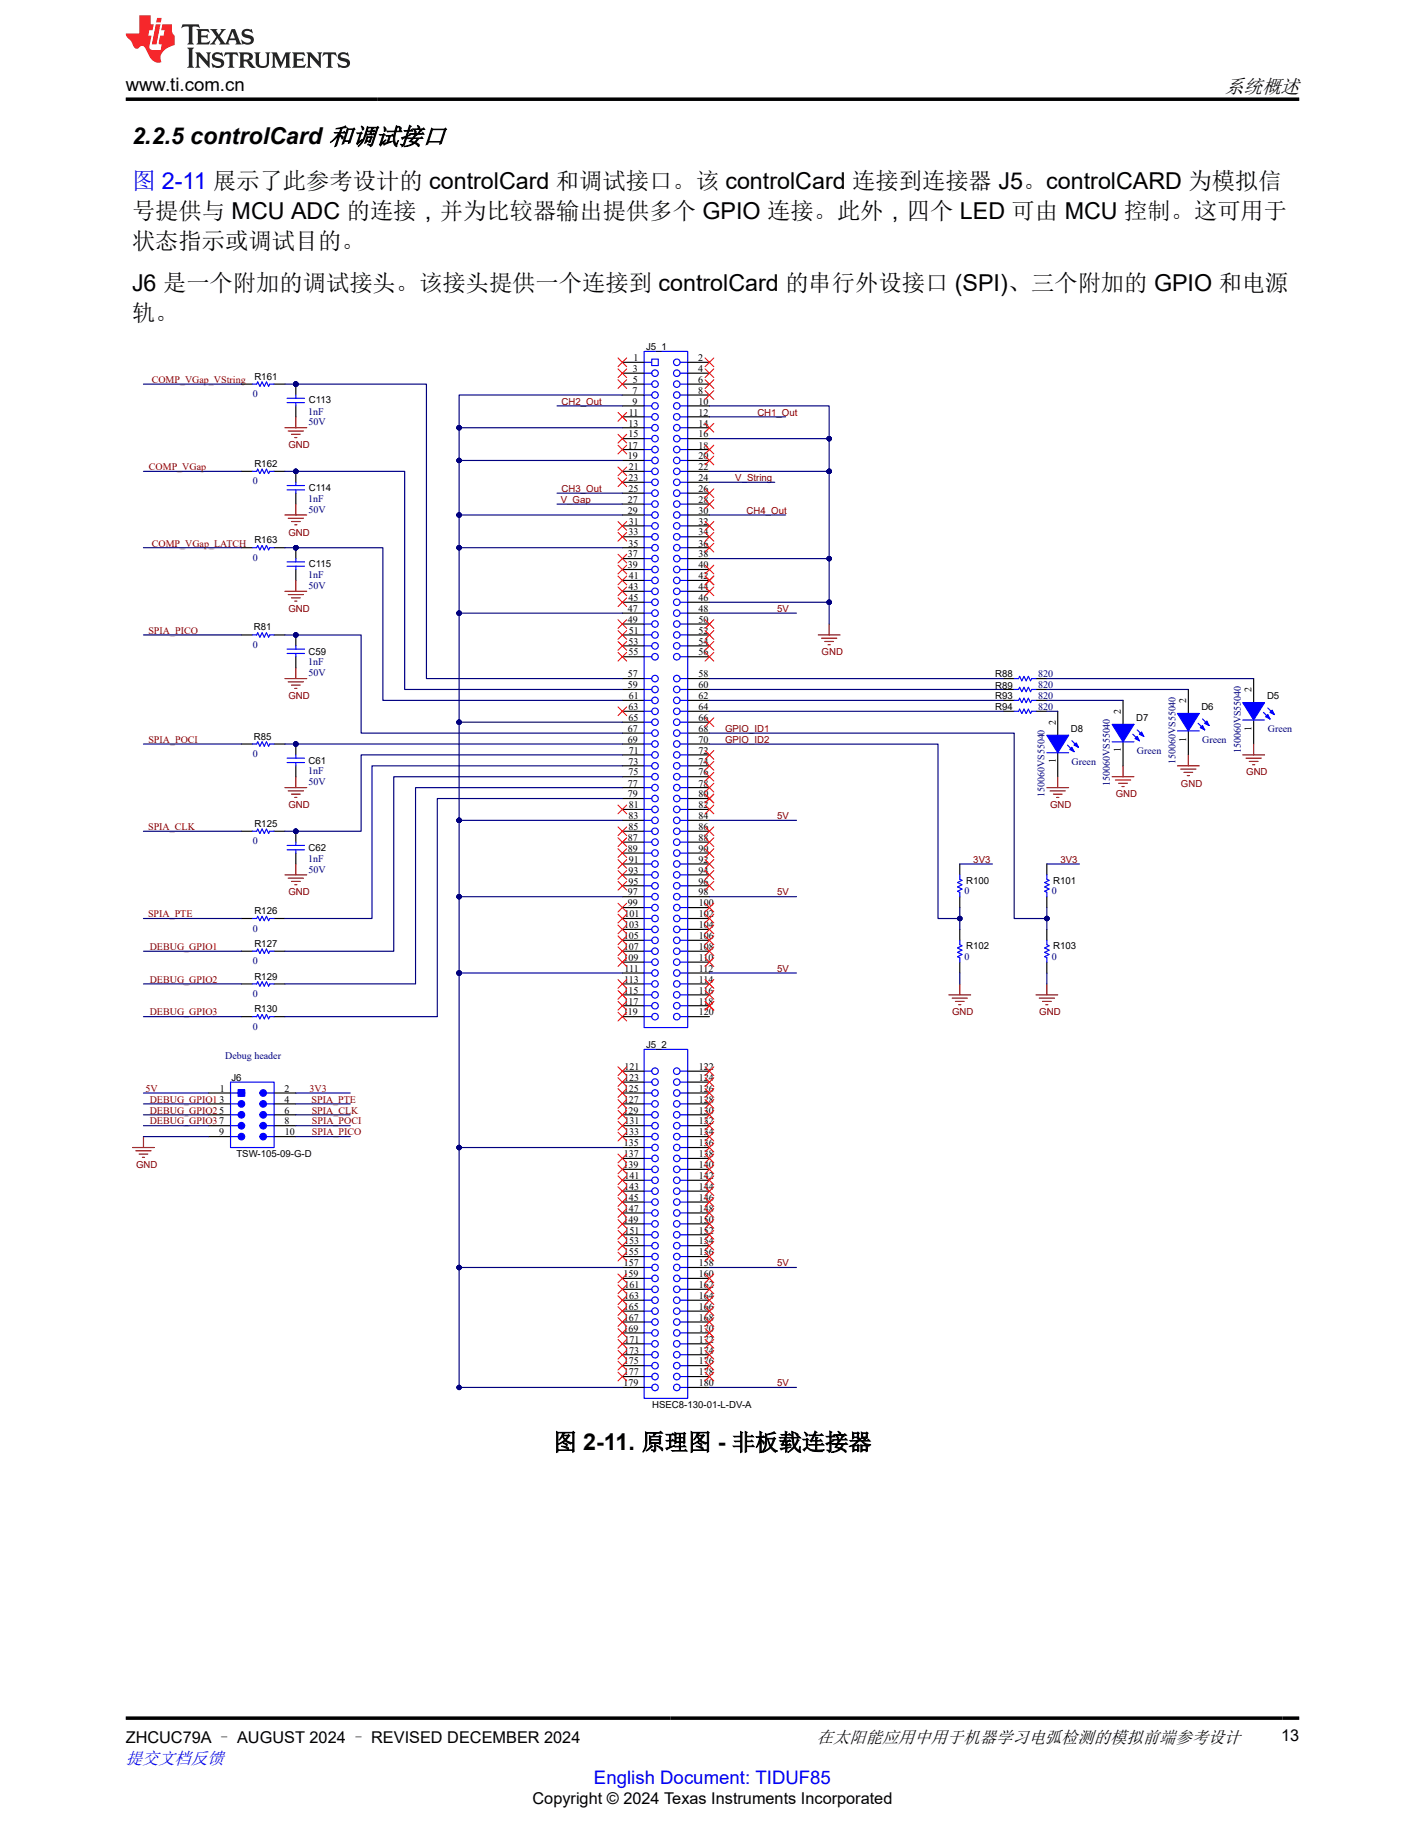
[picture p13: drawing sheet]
<svg xmlns="http://www.w3.org/2000/svg" width="216mm" height="279mm" viewBox="0 0 216 279" stroke-linecap="round" stroke-linejoin="round" font-family="sans-serif">
<defs><g id="words">
<g font-size="3.5">
<text x="20" y="21.9">2.2.5 controlCard 和调试接口</text>
<text x="20" y="33.2">号提供与 MCU ADC 的连接，并为比较器输出提供多个 GPIO 连接。此外，四个 LED 可由 MCU 控制。这可用于</text>
<text x="20" y="37.8">状态指示或调试目的。</text>
<text x="20" y="44.1">J6 是一个附加的调试接头。该接头提供一个连接到 controlCard 的串行外设接口 (SPI)、三个附加的 GPIO 和电源</text>
<text x="20" y="48.7">轨。</text>
<text x="83.8" y="219.9">图 2-11. 原理图 - 非板载连接器</text>
</g>
<text font-size="3.5" fill="#00f" x="20" y="28.6">图 2-11 展示了此参考设计的 controlCard 和调试接口。该 controlCard 连接到连接器 J5。controlCARD 为模拟信</text>
<text font-size="3" x="185.6" y="14.1">系统概述</text>
<text font-size="2.8" x="19" y="13.8">www.ti.com.cn</text>
<text font-size="2.8" fill="#00f" x="90" y="270.4">English Document: TIDUF85</text>
<text font-size="2.6" fill="#00f" x="19" y="267.4">提交文档反馈</text>
<text font-size="2.6" x="123.8" y="264.2">在太阳能应用中用于机器学习电弧检测的模拟前端参考设计</text>
<g font-size="2.5">
<text x="194.1" y="263.9">13</text>
<text x="19" y="264.2">ZHCUC79A – AUGUST 2024 – REVISED DECEMBER 2024</text>
<text x="80.7" y="273.5">Copyright © 2024 Texas Instruments Incorporated</text>
</g>
<g font-size="1.5">
<text x="97.9" y="53.1">J5_1</text>
<text x="38.5" y="57.6">R161</text>
<text x="95.8" y="59.7">7</text>
<text x="95.9" y="56.4">3</text>
<text x="95.9" y="58">5</text>
<text x="96" y="54.8">1</text>
<text x="105.8" y="54.8">2</text>
<text x="105.8" y="56.4">4</text>
<text x="105.8" y="58">6</text>
<text x="105.8" y="59.7">8</text>
<text x="46.8" y="61.2">C113</text>
<text x="95.2" y="64.7">13</text>
<text x="95.3" y="63">11</text>
<text x="95.8" y="61.3">9</text>
<text x="105.8" y="61.3">10</text>
<text x="105.8" y="63">12</text>
<text x="105.8" y="64.7">14</text>
<text x="38.5" y="70.8">R162</text>
<text x="95.1" y="68">17</text>
<text x="95.1" y="69.6">19</text>
<text x="95.2" y="66.3">15</text>
<text x="95.3" y="71.3">21</text>
<text x="105.8" y="66.3">16</text>
<text x="105.8" y="68">18</text>
<text x="105.8" y="69.6">20</text>
<text x="105.8" y="71.3">22</text>
<text x="46.8" y="74.4">C114</text>
<text x="95.1" y="76.2">27</text>
<text x="95.1" y="77.9">29</text>
<text x="95.2" y="73">23</text>
<text x="95.2" y="74.6">25</text>
<text x="105.8" y="73">24</text>
<text x="105.8" y="74.6">26</text>
<text x="105.8" y="76.2">28</text>
<text x="105.8" y="77.9">30</text>
<text x="38.5" y="82.3">R163</text>
<text x="95.2" y="81.2">33</text>
<text x="95.2" y="82.9">35</text>
<text x="95.3" y="79.5">31</text>
<text x="105.8" y="79.5">32</text>
<text x="105.8" y="81.2">34</text>
<text x="105.8" y="82.9">36</text>
<text x="46.8" y="86">C115</text>
<text x="95.1" y="84.5">37</text>
<text x="95.1" y="86.1">39</text>
<text x="95.2" y="89.5">43</text>
<text x="95.3" y="87.8">41</text>
<text x="105.8" y="84.5">38</text>
<text x="105.8" y="86.1">40</text>
<text x="105.8" y="87.8">42</text>
<text x="105.8" y="89.5">44</text>
<text x="38.5" y="95.6">R81</text>
<text x="95.1" y="92.8">47</text>
<text x="95.1" y="94.4">49</text>
<text x="95.2" y="91.1">45</text>
<text x="105.8" y="91.1">46</text>
<text x="105.8" y="92.8">48</text>
<text x="105.8" y="94.4">50</text>
<text x="46.7" y="99.2">C59</text>
<text x="95.2" y="97.7">53</text>
<text x="95.2" y="99.4">55</text>
<text x="95.3" y="96.1">51</text>
<text x="105.8" y="96.1">52</text>
<text x="105.8" y="97.7">54</text>
<text x="105.8" y="99.4">56</text>
<text x="95.1" y="102.7">57</text>
<text x="95.1" y="104.3">59</text>
<text x="95.2" y="107.6">63</text>
<text x="95.3" y="106">61</text>
<text x="105.8" y="102.7">58</text>
<text x="105.8" y="104.3">60</text>
<text x="105.8" y="106">62</text>
<text x="105.8" y="107.6">64</text>
<text x="150.8" y="102.7">R88</text>
<text x="150.8" y="104.4">R89</text>
<text x="150.8" y="106">R93</text>
<text x="150.8" y="107.6">R94</text>
<text x="179.7" y="106.6" transform="rotate(-90 179.7 106.6)">2</text>
<text x="182" y="107.6">D6</text>
<text x="189.6" y="104.9" transform="rotate(-90 189.6 104.9)">2</text>
<text x="192" y="106">D5</text>
<text x="38.5" y="112.1">R85</text>
<text x="95.1" y="111">67</text>
<text x="95.1" y="112.6">69</text>
<text x="95.2" y="109.3">65</text>
<text x="105.8" y="109.3">66</text>
<text x="105.8" y="111">68</text>
<text x="105.8" y="112.6">70</text>
<text x="160" y="109.9" transform="rotate(-90 160 109.9)">2</text>
<text x="162.2" y="111">D8</text>
<text x="169.8" y="108.2" transform="rotate(-90 169.8 108.2)">2</text>
<text x="172.1" y="109.3">D7</text>
<text x="179.7" y="112.4" transform="rotate(-90 179.7 112.4)">1</text>
<text x="189.6" y="110.8" transform="rotate(-90 189.6 110.8)">1</text>
<text x="46.7" y="115.7">C61</text>
<text x="95.1" y="119.2">77</text>
<text x="95.2" y="115.9">73</text>
<text x="95.2" y="117.6">75</text>
<text x="95.3" y="114.2">71</text>
<text x="105.8" y="114.2">72</text>
<text x="105.8" y="115.9">74</text>
<text x="105.8" y="117.6">76</text>
<text x="105.8" y="119.2">78</text>
<text x="160" y="115.7" transform="rotate(-90 160 115.7)">1</text>
<text x="169.8" y="114.1" transform="rotate(-90 169.8 114.1)">1</text>
<text x="38.5" y="125.4">R125</text>
<text x="95.1" y="120.9">79</text>
<text x="95.2" y="124.2">83</text>
<text x="95.2" y="125.8">85</text>
<text x="95.3" y="122.5">81</text>
<text x="105.8" y="120.9">80</text>
<text x="105.8" y="122.5">82</text>
<text x="105.8" y="124.2">84</text>
<text x="105.8" y="125.8">86</text>
<text x="46.7" y="129">C62</text>
<text x="95.1" y="127.5">87</text>
<text x="95.1" y="129.2">89</text>
<text x="95.3" y="130.8">91</text>
<text x="105.8" y="127.5">88</text>
<text x="105.8" y="129.2">90</text>
<text x="105.8" y="130.8">92</text>
<text x="95.1" y="135.8">97</text>
<text x="95.1" y="137.4">99</text>
<text x="95.2" y="132.4">93</text>
<text x="95.2" y="134.1">95</text>
<text x="105.8" y="132.4">94</text>
<text x="105.8" y="134.1">96</text>
<text x="105.8" y="135.8">98</text>
<text x="105.9" y="137.4">100</text>
<text x="146.4" y="133.9">R100</text>
<text x="159.6" y="133.9">R101</text>
<text x="38.5" y="143.5">R127</text>
<text x="38.5" y="138.5">R126</text>
<text x="94.5" y="142.3">105</text>
<text x="94.6" y="140.7">103</text>
<text x="94.6" y="139.1">101</text>
<text x="105.9" y="139.1">102</text>
<text x="105.9" y="140.7">104</text>
<text x="105.9" y="142.3">106</text>
<text x="146.4" y="143.9">R102</text>
<text x="159.6" y="143.9">R103</text>
<text x="38.5" y="148.5">R129</text>
<text x="94.4" y="145.7">109</text>
<text x="94.5" y="144">107</text>
<text x="94.6" y="149">113</text>
<text x="94.6" y="147.4">111</text>
<text x="105.9" y="144">108</text>
<text x="105.9" y="145.7">110</text>
<text x="105.9" y="147.4">112</text>
<text x="105.9" y="149">114</text>
<text x="38.5" y="153.5">R130</text>
<text x="94.4" y="153.9">119</text>
<text x="94.5" y="150.6">115</text>
<text x="94.5" y="152.3">117</text>
<text x="105.9" y="150.6">116</text>
<text x="105.9" y="152.3">118</text>
<text x="105.9" y="153.9">120</text>
<text x="97.9" y="158.9">J5_2</text>
<text x="33.3" y="167.2">3</text>
<text x="33.3" y="165.5">1</text>
<text x="35.1" y="163.9">J6</text>
<text x="43.1" y="165.5">2</text>
<text x="43.1" y="167.2">4</text>
<text x="94.5" y="165.5">125</text>
<text x="94.5" y="167.2">127</text>
<text x="94.6" y="163.9">123</text>
<text x="94.6" y="162.2">121</text>
<text x="105.9" y="162.2">122</text>
<text x="105.9" y="163.9">124</text>
<text x="105.9" y="165.5">126</text>
<text x="105.9" y="167.2">128</text>
<text x="33.2" y="172.1">9</text>
<text x="43.1" y="168.8">6</text>
<text x="43.1" y="170.4">8</text>
<text x="43.1" y="172.1">10</text>
<text x="94.4" y="168.8">129</text>
<text x="94.5" y="173.8">135</text>
<text x="94.6" y="172.1">133</text>
<text x="94.6" y="170.4">131</text>
<text x="105.9" y="168.8">130</text>
<text x="105.9" y="170.4">132</text>
<text x="105.9" y="172.1">134</text>
<text x="105.9" y="173.8">136</text>
<text x="35.8" y="175.5">TSW-105-09-G-D</text>
<text x="94.4" y="177.1">139</text>
<text x="94.5" y="175.5">137</text>
<text x="94.6" y="178.7">141</text>
<text x="105.9" y="175.5">138</text>
<text x="105.9" y="177.1">140</text>
<text x="105.9" y="178.7">142</text>
<text x="94.4" y="185.4">149</text>
<text x="94.5" y="182.1">145</text>
<text x="94.5" y="183.7">147</text>
<text x="94.6" y="180.4">143</text>
<text x="105.9" y="180.4">144</text>
<text x="105.9" y="182.1">146</text>
<text x="105.9" y="183.7">148</text>
<text x="105.9" y="185.4">150</text>
<text x="94.5" y="190.3">155</text>
<text x="94.5" y="192">157</text>
<text x="94.6" y="188.6">153</text>
<text x="94.6" y="187">151</text>
<text x="105.9" y="187">152</text>
<text x="105.9" y="188.6">154</text>
<text x="105.9" y="190.3">156</text>
<text x="105.9" y="192">158</text>
<text x="94.4" y="193.6">159</text>
<text x="94.6" y="196.9">163</text>
<text x="94.6" y="195.3">161</text>
<text x="105.9" y="193.6">160</text>
<text x="105.9" y="195.3">162</text>
<text x="105.9" y="196.9">164</text>
<text x="94.4" y="201.9">169</text>
<text x="94.5" y="198.6">165</text>
<text x="94.5" y="200.2">167</text>
<text x="94.6" y="203.6">171</text>
<text x="105.9" y="198.6">166</text>
<text x="105.9" y="200.2">168</text>
<text x="105.9" y="201.9">170</text>
<text x="105.9" y="203.6">172</text>
<text x="94.5" y="206.8">175</text>
<text x="94.5" y="208.5">177</text>
<text x="94.6" y="205.2">173</text>
<text x="105.9" y="205.2">174</text>
<text x="105.9" y="206.8">176</text>
<text x="105.9" y="208.5">178</text>
<text x="94.4" y="210.2">179</text>
<text x="98.8" y="213.5">HSEC8-130-01-L-DV-A</text>
<text x="105.9" y="210.2">180</text>
</g>
<g font-size="1.5" fill="#7f0000">
<text x="23" y="58">COMP_VGap_VString</text>
<text x="85.1" y="61.3">CH2_Out</text>
<text x="114.8" y="63">CH1_Out</text>
<text x="22.6" y="71.3">COMP_VGap</text>
<text x="43.7" y="68">GND</text>
<text x="85" y="76.3">V_Gap</text>
<text x="85.1" y="74.6">CH3_Out</text>
<text x="111.4" y="72.9">V_String</text>
<text x="113.1" y="77.9">CH4_Out</text>
<text x="23" y="82.9">COMP_VGap_LATCH</text>
<text x="43.7" y="81.2">GND</text>
<text x="43.7" y="92.8">GND</text>
<text x="117.7" y="92.8">5V</text>
<text x="22.5" y="96.1">SPIA_PICO</text>
<text x="124.5" y="99.4">GND</text>
<text x="43.7" y="106">GND</text>
<text x="22.5" y="112.6">SPIA_POCI</text>
<text x="109.9" y="111">GPIO_ID1</text>
<text x="109.9" y="112.6">GPIO_ID2</text>
<text x="178.9" y="119.2">GND</text>
<text x="188.8" y="117.6">GND</text>
<text x="22.5" y="125.8">SPIA_CLK</text>
<text x="43.7" y="122.5">GND</text>
<text x="117.7" y="124.2">5V</text>
<text x="159.1" y="122.5">GND</text>
<text x="169" y="120.9">GND</text>
<text x="147.5" y="130.8">3V3</text>
<text x="160.7" y="130.8">3V3</text>
<text x="43.7" y="135.7">GND</text>
<text x="117.7" y="135.7">5V</text>
<text x="22.4" y="139.1">SPIA_PTE</text>
<text x="22.7" y="144">DEBUG_GPIO1</text>
<text x="22.7" y="149">DEBUG_GPIO2</text>
<text x="117.7" y="147.4">5V</text>
<text x="22.7" y="153.9">DEBUG_GPIO3</text>
<text x="144.3" y="153.9">GND</text>
<text x="157.5" y="153.9">GND</text>
<text x="22.1" y="165.5">5V</text>
<text x="22.7" y="167.2">DEBUG_GPIO1</text>
<text x="46.9" y="165.5">3V3</text>
<text x="47.2" y="167.2">SPIA_PTE</text>
<text x="22.7" y="168.8">DEBUG_GPIO25</text>
<text x="22.7" y="170.4">DEBUG_GPIO37</text>
<text x="47.2" y="168.8">SPIA_CLK</text>
<text x="47.3" y="172.1">SPIA_PICO</text>
<text x="47.3" y="170.4">SPIA_POCI</text>
<text x="20.6" y="177.1">GND</text>
<text x="117.7" y="192">5V</text>
<text x="117.7" y="210.2">5V</text>
</g>
<g font-size="1.5" fill="#00007f">
<text x="38.3" y="60.2">0</text>
<text x="46.7" y="62.9">1nF</text>
<text x="46.7" y="64.5">50V</text>
<text x="38.3" y="73.4">0</text>
<text x="46.7" y="76.1">1nF</text>
<text x="46.7" y="77.7">50V</text>
<text x="38.3" y="85">0</text>
<text x="46.7" y="87.6">1nF</text>
<text x="46.7" y="89.3">50V</text>
<text x="38.3" y="98.2">0</text>
<text x="46.7" y="100.9">1nF</text>
<text x="46.7" y="102.5">50V</text>
<text x="157.3" y="102.7">820</text>
<text x="157.3" y="104.3">820</text>
<text x="157.3" y="106">820</text>
<text x="157.3" y="107.6">820</text>
<text x="182.1" y="112.6">Green</text>
<text x="192.1" y="111">Green</text>
<text x="38.3" y="114.8">0</text>
<text x="46.7" y="117.4">1nF</text>
<text x="46.7" y="119.1">50V</text>
<text x="162.4" y="115.9">Green</text>
<text x="168.2" y="119.1" transform="rotate(-90 168.2 119.1)">150060VS55040</text>
<text x="172.3" y="114.2">Green</text>
<text x="178.1" y="115.8" transform="rotate(-90 178.1 115.8)">150060VS55040</text>
<text x="188" y="114.2" transform="rotate(-90 188 114.2)">150060VS55040</text>
<text x="158.3" y="120.8" transform="rotate(-90 158.3 120.8)">150060VS55040</text>
<text x="38.3" y="128">0</text>
<text x="46.7" y="130.6">1nF</text>
<text x="46.7" y="132.3">50V</text>
<text x="146.1" y="135.6">0</text>
<text x="159.4" y="135.6">0</text>
<text x="38.3" y="141.2">0</text>
<text x="38.3" y="146.2">0</text>
<text x="146.1" y="145.5">0</text>
<text x="159.4" y="145.5">0</text>
<text x="38.3" y="151.1">0</text>
<text x="34.1" y="160.5">Debug header</text>
<text x="38.3" y="156.1">0</text>
</g>
</g></defs>
<path d="M97.6 53.3h6.6v102.5h-6.6zM103 56.6h1.2" fill="none" stroke="#00f" stroke-width=".17"/>
<circle cx="102.5" cy="56.6" r=".49" fill="#fff"/>
<g fill="none" stroke="#00f" stroke-width=".17">
<path d="M103 54.9h1.2"/>
<circle cx="102.5" cy="56.6" r=".49"/>
</g>
<circle cx="102.5" cy="58.2" r=".49" fill="#fff"/>
<g fill="none" stroke="#00f" stroke-width=".17">
<path d="M103 58.2h1.2"/>
<circle cx="102.5" cy="58.2" r=".49"/>
</g>
<circle cx="102.5" cy="59.9" r=".5" fill="#fff"/>
<g fill="none" stroke="#00f" stroke-width=".17">
<path d="M103 59.9h1.2"/>
<circle cx="102.5" cy="59.9" r=".5"/>
</g>
<circle cx="102.5" cy="61.5" r=".49" fill="#fff"/>
<g fill="none" stroke="#00f" stroke-width=".17">
<path d="M97.6 59.9h1.1M103 61.5h1.2"/>
<circle cx="102.5" cy="61.5" r=".49"/>
</g>
<circle cx="99.2" cy="59.9" r=".5" fill="#fff"/>
<g fill="none" stroke="#00f" stroke-width=".17">
<path d="M97.6 61.5h1.1"/>
<circle cx="99.2" cy="59.9" r=".5"/>
</g>
<circle cx="99.2" cy="61.5" r=".49" fill="#fff"/>
<circle cx="99.2" cy="61.5" r=".49" fill="none" stroke="#00f" stroke-width=".17"/>
<circle cx="99.2" cy="58.2" r=".49" fill="#fff"/>
<g fill="none" stroke="#00f" stroke-width=".17">
<path d="M97.6 58.2h1.1"/>
<circle cx="99.2" cy="58.2" r=".49"/>
</g>
<circle cx="99.2" cy="56.6" r=".49" fill="#fff"/>
<g fill="none" stroke="#00f" stroke-width=".17">
<path d="M97.6 56.6h1.1M97.6 54.9h1.1M103 64.8h1.2"/>
<circle cx="99.2" cy="56.6" r=".49"/>
</g>
<circle cx="102.5" cy="64.8" r=".5" fill="#fff"/>
<g fill="none" stroke="#00f" stroke-width=".17">
<path d="M103 63.2h1.2"/>
<circle cx="102.5" cy="64.8" r=".5"/>
</g>
<circle cx="102.5" cy="63.2" r=".49" fill="#fff"/>
<g fill="none" stroke="#00f" stroke-width=".17">
<path d="M97.6 63.2h1.1"/>
<circle cx="102.5" cy="63.2" r=".49"/>
</g>
<circle cx="99.2" cy="63.2" r=".49" fill="#fff"/>
<g fill="none" stroke="#00f" stroke-width=".17">
<path d="M97.6 64.8h1.1"/>
<circle cx="99.2" cy="63.2" r=".49"/>
</g>
<circle cx="99.2" cy="64.8" r=".5" fill="#fff"/>
<g fill="none" stroke="#00f" stroke-width=".17">
<path d="M103 66.5h1.2"/>
<circle cx="99.2" cy="64.8" r=".5"/>
</g>
<circle cx="102.5" cy="66.5" r=".49" fill="#fff"/>
<g fill="none" stroke="#00f" stroke-width=".17">
<path d="M97.6 66.5h1.1"/>
<circle cx="102.5" cy="66.5" r=".49"/>
</g>
<circle cx="99.2" cy="66.5" r=".49" fill="#fff"/>
<g fill="none" stroke="#00f" stroke-width=".17">
<path d="M103 68.2h1.2"/>
<circle cx="99.2" cy="66.5" r=".49"/>
</g>
<circle cx="102.5" cy="68.2" r=".49" fill="#fff"/>
<g fill="none" stroke="#00f" stroke-width=".17">
<path d="M97.6 68.2h1.1"/>
<circle cx="102.5" cy="68.2" r=".49"/>
</g>
<circle cx="99.2" cy="68.2" r=".49" fill="#fff"/>
<g fill="none" stroke="#00f" stroke-width=".17">
<path d="M103 69.8h1.2"/>
<circle cx="99.2" cy="68.2" r=".49"/>
</g>
<circle cx="102.5" cy="69.8" r=".5" fill="#fff"/>
<g fill="none" stroke="#00f" stroke-width=".17">
<path d="M97.6 69.8h1.1"/>
<circle cx="102.5" cy="69.8" r=".5"/>
</g>
<circle cx="99.2" cy="69.8" r=".5" fill="#fff"/>
<g fill="none" stroke="#00f" stroke-width=".17">
<path d="M103 71.5h1.2"/>
<circle cx="99.2" cy="69.8" r=".5"/>
</g>
<circle cx="102.5" cy="71.5" r=".49" fill="#fff"/>
<g fill="none" stroke="#00f" stroke-width=".17">
<path d="M97.6 71.5h1.1"/>
<circle cx="102.5" cy="71.5" r=".49"/>
</g>
<circle cx="99.2" cy="71.5" r=".49" fill="#fff"/>
<g fill="none" stroke="#00f" stroke-width=".17">
<path d="M103 73.1h1.2"/>
<circle cx="99.2" cy="71.5" r=".49"/>
</g>
<circle cx="102.5" cy="73.1" r=".49" fill="#fff"/>
<g fill="none" stroke="#00f" stroke-width=".17">
<path d="M97.6 73.1h1.1"/>
<circle cx="102.5" cy="73.1" r=".49"/>
</g>
<circle cx="99.2" cy="73.1" r=".49" fill="#fff"/>
<g fill="none" stroke="#00f" stroke-width=".17">
<path d="M103 74.8h1.2"/>
<circle cx="99.2" cy="73.1" r=".49"/>
</g>
<circle cx="102.5" cy="74.8" r=".5" fill="#fff"/>
<g fill="none" stroke="#00f" stroke-width=".17">
<path d="M97.6 74.8h1.1"/>
<circle cx="102.5" cy="74.8" r=".5"/>
</g>
<circle cx="99.2" cy="74.8" r=".5" fill="#fff"/>
<g fill="none" stroke="#00f" stroke-width=".17">
<path d="M103 76.4h1.2"/>
<circle cx="99.2" cy="74.8" r=".5"/>
</g>
<circle cx="102.5" cy="76.4" r=".49" fill="#fff"/>
<g fill="none" stroke="#00f" stroke-width=".17">
<path d="M97.6 76.4h1.1"/>
<circle cx="102.5" cy="76.4" r=".49"/>
</g>
<circle cx="99.2" cy="76.4" r=".49" fill="#fff"/>
<g fill="none" stroke="#00f" stroke-width=".17">
<path d="M103 78.1h1.2"/>
<circle cx="99.2" cy="76.4" r=".49"/>
</g>
<circle cx="102.5" cy="78.1" r=".49" fill="#fff"/>
<g fill="none" stroke="#00f" stroke-width=".17">
<path d="M97.6 78.1h1.1"/>
<circle cx="102.5" cy="78.1" r=".49"/>
</g>
<circle cx="99.2" cy="78.1" r=".49" fill="#fff"/>
<g fill="none" stroke="#00f" stroke-width=".17">
<path d="M103 79.7h1.2"/>
<circle cx="99.2" cy="78.1" r=".49"/>
</g>
<circle cx="102.5" cy="79.7" r=".5" fill="#fff"/>
<g fill="none" stroke="#00f" stroke-width=".17">
<path d="M97.6 79.7h1.1"/>
<circle cx="102.5" cy="79.7" r=".5"/>
</g>
<circle cx="99.2" cy="79.7" r=".5" fill="#fff"/>
<g fill="none" stroke="#00f" stroke-width=".17">
<path d="M103 83h1.2"/>
<circle cx="99.2" cy="79.7" r=".5"/>
</g>
<circle cx="102.5" cy="83" r=".49" fill="#fff"/>
<g fill="none" stroke="#00f" stroke-width=".17">
<path d="M103 81.4h1.2"/>
<circle cx="102.5" cy="83" r=".49"/>
</g>
<circle cx="102.5" cy="81.4" r=".49" fill="#fff"/>
<circle cx="102.5" cy="81.4" r=".49" fill="none" stroke="#00f" stroke-width=".17"/>
<circle cx="102.5" cy="84.7" r=".5" fill="#fff"/>
<g fill="none" stroke="#00f" stroke-width=".17">
<path d="M103 84.7h1.2"/>
<circle cx="102.5" cy="84.7" r=".5"/>
</g>
<circle cx="102.5" cy="86.3" r=".49" fill="#fff"/>
<g fill="none" stroke="#00f" stroke-width=".17">
<path d="M103 86.3h1.2"/>
<circle cx="102.5" cy="86.3" r=".49"/>
</g>
<circle cx="102.5" cy="88" r=".49" fill="#fff"/>
<g fill="none" stroke="#00f" stroke-width=".17">
<path d="M97.6 86.3h1.1M103 88h1.2"/>
<circle cx="102.5" cy="88" r=".49"/>
</g>
<circle cx="99.2" cy="86.3" r=".49" fill="#fff"/>
<g fill="none" stroke="#00f" stroke-width=".17">
<path d="M97.6 88h1.1"/>
<circle cx="99.2" cy="86.3" r=".49"/>
</g>
<circle cx="99.2" cy="88" r=".49" fill="#fff"/>
<circle cx="99.2" cy="88" r=".49" fill="none" stroke="#00f" stroke-width=".17"/>
<circle cx="99.2" cy="84.7" r=".5" fill="#fff"/>
<g fill="none" stroke="#00f" stroke-width=".17">
<path d="M97.6 84.7h1.1"/>
<circle cx="99.2" cy="84.7" r=".5"/>
</g>
<circle cx="99.2" cy="83" r=".49" fill="#fff"/>
<g fill="none" stroke="#00f" stroke-width=".17">
<path d="M97.6 83h1.1"/>
<circle cx="99.2" cy="83" r=".49"/>
</g>
<circle cx="99.2" cy="81.4" r=".49" fill="#fff"/>
<g fill="none" stroke="#00f" stroke-width=".17">
<path d="M97.6 81.4h1.1M103 91.3h1.2"/>
<circle cx="99.2" cy="81.4" r=".49"/>
</g>
<circle cx="102.5" cy="91.3" r=".49" fill="#fff"/>
<g fill="none" stroke="#00f" stroke-width=".17">
<path d="M103 89.6h1.2"/>
<circle cx="102.5" cy="91.3" r=".49"/>
</g>
<circle cx="102.5" cy="89.6" r=".49" fill="#fff"/>
<g fill="none" stroke="#00f" stroke-width=".17">
<path d="M97.6 89.6h1.1"/>
<circle cx="102.5" cy="89.6" r=".49"/>
</g>
<circle cx="99.2" cy="89.6" r=".5" fill="#fff"/>
<g fill="none" stroke="#00f" stroke-width=".17">
<path d="M97.6 91.3h1.1"/>
<circle cx="99.2" cy="89.6" r=".5"/>
</g>
<circle cx="99.2" cy="91.3" r=".49" fill="#fff"/>
<g fill="none" stroke="#00f" stroke-width=".17">
<path d="M103 93h1.2"/>
<circle cx="99.2" cy="91.3" r=".49"/>
</g>
<circle cx="102.5" cy="93" r=".49" fill="#fff"/>
<g fill="none" stroke="#00f" stroke-width=".17">
<path d="M97.6 93h1.1"/>
<circle cx="102.5" cy="93" r=".49"/>
</g>
<circle cx="99.2" cy="93" r=".49" fill="#fff"/>
<g fill="none" stroke="#00f" stroke-width=".17">
<path d="M103 94.6h1.2"/>
<circle cx="99.2" cy="93" r=".49"/>
</g>
<circle cx="102.5" cy="94.6" r=".49" fill="#fff"/>
<g fill="none" stroke="#00f" stroke-width=".17">
<path d="M97.6 94.6h1.1"/>
<circle cx="102.5" cy="94.6" r=".49"/>
</g>
<circle cx="99.2" cy="94.6" r=".49" fill="#fff"/>
<g fill="none" stroke="#00f" stroke-width=".17">
<path d="M103 97.9h1.2"/>
<circle cx="99.2" cy="94.6" r=".49"/>
</g>
<circle cx="102.5" cy="97.9" r=".49" fill="#fff"/>
<g fill="none" stroke="#00f" stroke-width=".17">
<path d="M103 96.3h1.2"/>
<circle cx="102.5" cy="97.9" r=".49"/>
</g>
<circle cx="102.5" cy="96.3" r=".49" fill="#fff"/>
<g fill="none" stroke="#00f" stroke-width=".17">
<path d="M97.6 96.3h1.1"/>
<circle cx="102.5" cy="96.3" r=".49"/>
</g>
<circle cx="99.2" cy="96.3" r=".49" fill="#fff"/>
<g fill="none" stroke="#00f" stroke-width=".17">
<path d="M97.6 97.9h1.1"/>
<circle cx="99.2" cy="96.3" r=".49"/>
</g>
<circle cx="99.2" cy="97.9" r=".5" fill="#fff"/>
<g fill="none" stroke="#00f" stroke-width=".17">
<path d="M103 99.6h1.2"/>
<circle cx="99.2" cy="97.9" r=".5"/>
</g>
<circle cx="102.5" cy="99.6" r=".49" fill="#fff"/>
<g fill="none" stroke="#00f" stroke-width=".17">
<path d="M97.6 99.6h1.1"/>
<circle cx="102.5" cy="99.6" r=".49"/>
</g>
<circle cx="99.2" cy="99.6" r=".49" fill="#fff"/>
<g fill="none" stroke="#00f" stroke-width=".17">
<path d="M103 102.9h1.2"/>
<circle cx="99.2" cy="99.6" r=".49"/>
</g>
<circle cx="102.5" cy="102.9" r=".49" fill="#fff"/>
<g fill="none" stroke="#00f" stroke-width=".17">
<path d="M97.6 102.9h1.1"/>
<circle cx="102.5" cy="102.9" r=".49"/>
</g>
<circle cx="99.2" cy="102.9" r=".5" fill="#fff"/>
<circle cx="99.2" cy="102.9" r=".5" fill="none" stroke="#00f" stroke-width=".17"/>
<circle cx="102.5" cy="104.5" r=".49" fill="#fff"/>
<g fill="none" stroke="#00f" stroke-width=".17">
<path d="M97.6 104.5h1.1"/>
<circle cx="102.5" cy="104.5" r=".49"/>
</g>
<circle cx="99.2" cy="104.5" r=".49" fill="#fff"/>
<g fill="none" stroke="#00f" stroke-width=".17">
<path d="M103 104.5h1.2"/>
<circle cx="99.2" cy="104.5" r=".49"/>
</g>
<g fill="none" stroke="#000" stroke-width=".17">
<path d="M94.3 54.9h3.3M94.3 56.6h3.3M94.3 58.2h3.3M94.3 59.9h3.3M104.2 54.9h3.3M104.2 56.6h3.3M104.2 58.2h3.3M104.2 59.9h3.3M94.3 61.5h3.3M94.3 63.2h3.3M94.3 64.8h3.3M94.3 66.5h3.3"/>
<path d="M94.3 68.2h3.3M94.3 69.8h3.3M94.3 71.5h3.3M94.3 73.1h3.3M94.3 74.8h3.3M94.3 76.4h3.3M94.3 78.1h3.3M94.3 79.7h3.3M104.2 61.5h3.3M104.2 63.2h3.3M104.2 64.8h3.3M104.2 66.5h3.3"/>
<path d="M104.2 68.2h3.3M104.2 69.8h3.3M104.2 71.5h3.3M104.2 73.1h3.3M104.2 74.8h3.3M104.2 76.4h3.3M104.2 78.1h3.3M104.2 79.7h3.3M94.3 81.4h3.3M94.3 83h3.3M94.3 84.7h3.3M94.3 86.3h3.3"/>
<path d="M94.3 88h3.3M94.3 89.6h3.3M94.3 91.3h3.3M94.3 93h3.3M94.3 94.6h3.3M94.3 96.3h3.3M94.3 97.9h3.3M94.3 99.6h3.3M104.2 81.4h3.3M104.2 83h3.3M104.2 84.7h3.3M104.2 86.3h3.3"/>
<path d="M104.2 88h3.3M104.2 89.6h3.3M104.2 91.3h3.3M104.2 93h3.3M104.2 94.6h3.3M104.2 96.3h3.3M104.2 97.9h3.3M104.2 99.6h3.3M94.3 102.9h3.3M94.3 104.5h3.3M94.3 106.2h3.3M94.3 107.8h3.3"/>
<path d="M94.3 109.5h3.3M94.3 111.1h3.3M94.3 112.8h3.3M94.3 114.4h3.3M94.3 116.1h3.3M94.3 117.8h3.3M94.3 119.4h3.3M104.2 102.9h3.3M104.2 104.5h3.3M104.2 106.2h3.3M104.2 107.8h3.3M104.2 109.5h3.3"/>
<path d="M104.2 111.1h3.3M104.2 112.8h3.3M104.2 114.4h3.3M104.2 116.1h3.3M104.2 117.8h3.3M104.2 119.4h3.3M94.3 121.1h3.3M94.3 122.7h3.3M94.3 124.4h3.3M94.3 126h3.3M94.3 127.7h3.3M94.3 129.3h3.3"/>
<path d="M94.3 131h3.3M94.3 132.6h3.3M94.3 134.3h3.3M94.3 135.9h3.3M94.3 137.6h3.3M104.2 121.1h3.3M104.2 122.7h3.3M104.2 124.4h3.3M104.2 126h3.3M104.2 127.7h3.3M104.2 129.3h3.3M104.2 131h3.3"/>
<path d="M104.2 132.6h3.3M104.2 134.3h3.3M104.2 135.9h3.3M104.2 137.6h3.3"/>
</g>
<circle cx="102.5" cy="106.2" r=".49" fill="#fff"/>
<g fill="none" stroke="#00f" stroke-width=".17">
<path d="M103 106.2h1.2"/>
<circle cx="102.5" cy="106.2" r=".49"/>
</g>
<circle cx="102.5" cy="107.8" r=".5" fill="#fff"/>
<g fill="none" stroke="#00f" stroke-width=".17">
<path d="M103 107.8h1.2"/>
<circle cx="102.5" cy="107.8" r=".5"/>
</g>
<circle cx="102.5" cy="109.5" r=".49" fill="#fff"/>
<g fill="none" stroke="#00f" stroke-width=".17">
<path d="M97.6 107.8h1.1M103 109.5h1.2"/>
<circle cx="102.5" cy="109.5" r=".49"/>
</g>
<circle cx="99.2" cy="107.8" r=".5" fill="#fff"/>
<g fill="none" stroke="#00f" stroke-width=".17">
<path d="M97.6 109.5h1.1"/>
<circle cx="99.2" cy="107.8" r=".5"/>
</g>
<circle cx="99.2" cy="109.5" r=".49" fill="#fff"/>
<circle cx="99.2" cy="109.5" r=".49" fill="none" stroke="#00f" stroke-width=".17"/>
<circle cx="99.2" cy="106.2" r=".49" fill="#fff"/>
<g fill="none" stroke="#00f" stroke-width=".17">
<path d="M97.6 106.2h1.1M103 112.8h1.2"/>
<circle cx="99.2" cy="106.2" r=".49"/>
</g>
<circle cx="102.5" cy="112.8" r=".5" fill="#fff"/>
<g fill="none" stroke="#00f" stroke-width=".17">
<path d="M103 111.1h1.2"/>
<circle cx="102.5" cy="112.8" r=".5"/>
</g>
<circle cx="102.5" cy="111.1" r=".49" fill="#fff"/>
<g fill="none" stroke="#00f" stroke-width=".17">
<path d="M97.6 111.1h1.1"/>
<circle cx="102.5" cy="111.1" r=".49"/>
</g>
<circle cx="99.2" cy="111.1" r=".49" fill="#fff"/>
<g fill="none" stroke="#00f" stroke-width=".17">
<path d="M97.6 112.8h1.1"/>
<circle cx="99.2" cy="111.1" r=".49"/>
</g>
<circle cx="99.2" cy="112.8" r=".5" fill="#fff"/>
<g fill="none" stroke="#00f" stroke-width=".17">
<path d="M103 114.4h1.2"/>
<circle cx="99.2" cy="112.8" r=".5"/>
</g>
<circle cx="102.5" cy="114.4" r=".49" fill="#fff"/>
<g fill="none" stroke="#00f" stroke-width=".17">
<path d="M97.6 114.4h1.1"/>
<circle cx="102.5" cy="114.4" r=".49"/>
</g>
<circle cx="99.2" cy="114.4" r=".49" fill="#fff"/>
<g fill="none" stroke="#00f" stroke-width=".17">
<path d="M103 116.1h1.2"/>
<circle cx="99.2" cy="114.4" r=".49"/>
</g>
<circle cx="102.5" cy="116.1" r=".49" fill="#fff"/>
<g fill="none" stroke="#00f" stroke-width=".17">
<path d="M97.6 116.1h1.1"/>
<circle cx="102.5" cy="116.1" r=".49"/>
</g>
<circle cx="99.2" cy="116.1" r=".49" fill="#fff"/>
<g fill="none" stroke="#00f" stroke-width=".17">
<path d="M103 119.4h1.2"/>
<circle cx="99.2" cy="116.1" r=".49"/>
</g>
<circle cx="102.5" cy="119.4" r=".49" fill="#fff"/>
<g fill="none" stroke="#00f" stroke-width=".17">
<path d="M103 117.8h1.2"/>
<circle cx="102.5" cy="119.4" r=".49"/>
</g>
<circle cx="102.5" cy="117.8" r=".5" fill="#fff"/>
<g fill="none" stroke="#00f" stroke-width=".17">
<path d="M97.6 117.8h1.1"/>
<circle cx="102.5" cy="117.8" r=".5"/>
</g>
<circle cx="99.2" cy="117.8" r=".5" fill="#fff"/>
<g fill="none" stroke="#00f" stroke-width=".17">
<path d="M97.6 119.4h1.1"/>
<circle cx="99.2" cy="117.8" r=".5"/>
</g>
<circle cx="99.2" cy="119.4" r=".49" fill="#fff"/>
<g fill="none" stroke="#00f" stroke-width=".17">
<path d="M103 121.1h1.2"/>
<circle cx="99.2" cy="119.4" r=".49"/>
</g>
<circle cx="102.5" cy="121.1" r=".49" fill="#fff"/>
<g fill="none" stroke="#00f" stroke-width=".17">
<path d="M97.6 121.1h1.1"/>
<circle cx="102.5" cy="121.1" r=".49"/>
</g>
<circle cx="99.2" cy="121.1" r=".49" fill="#fff"/>
<g fill="none" stroke="#00f" stroke-width=".17">
<path d="M103 122.7h1.2"/>
<circle cx="99.2" cy="121.1" r=".49"/>
</g>
<circle cx="102.5" cy="122.7" r=".5" fill="#fff"/>
<g fill="none" stroke="#00f" stroke-width=".17">
<path d="M97.6 122.7h1.1"/>
<circle cx="102.5" cy="122.7" r=".5"/>
</g>
<circle cx="99.2" cy="122.7" r=".5" fill="#fff"/>
<circle cx="99.2" cy="122.7" r=".5" fill="none" stroke="#00f" stroke-width=".17"/>
<circle cx="102.5" cy="124.4" r=".49" fill="#fff"/>
<g fill="none" stroke="#00f" stroke-width=".17">
<path d="M97.6 124.4h1.1"/>
<circle cx="102.5" cy="124.4" r=".49"/>
</g>
<circle cx="99.2" cy="124.4" r=".49" fill="#fff"/>
<g fill="none" stroke="#00f" stroke-width=".17">
<path d="M103 124.4h1.2"/>
<circle cx="99.2" cy="124.4" r=".49"/>
</g>
<circle cx="102.5" cy="126" r=".49" fill="#fff"/>
<g fill="none" stroke="#00f" stroke-width=".17">
<path d="M103 126h1.2"/>
<circle cx="102.5" cy="126" r=".49"/>
</g>
<circle cx="102.5" cy="127.7" r=".5" fill="#fff"/>
<g fill="none" stroke="#00f" stroke-width=".17">
<path d="M103 127.7h1.2"/>
<circle cx="102.5" cy="127.7" r=".5"/>
</g>
<circle cx="102.5" cy="129.3" r=".49" fill="#fff"/>
<g fill="none" stroke="#00f" stroke-width=".17">
<path d="M97.6 127.7h1.1M103 129.3h1.2"/>
<circle cx="102.5" cy="129.3" r=".49"/>
</g>
<circle cx="99.2" cy="127.7" r=".5" fill="#fff"/>
<g fill="none" stroke="#00f" stroke-width=".17">
<path d="M97.6 129.3h1.1"/>
<circle cx="99.2" cy="127.7" r=".5"/>
</g>
<circle cx="99.2" cy="129.3" r=".49" fill="#fff"/>
<circle cx="99.2" cy="129.3" r=".49" fill="none" stroke="#00f" stroke-width=".17"/>
<circle cx="99.2" cy="126" r=".49" fill="#fff"/>
<g fill="none" stroke="#00f" stroke-width=".17">
<path d="M97.6 126h1.1M103 132.6h1.2"/>
<circle cx="99.2" cy="126" r=".49"/>
</g>
<circle cx="102.5" cy="132.6" r=".5" fill="#fff"/>
<g fill="none" stroke="#00f" stroke-width=".17">
<path d="M103 131h1.2"/>
<circle cx="102.5" cy="132.6" r=".5"/>
</g>
<circle cx="102.5" cy="131" r=".49" fill="#fff"/>
<g fill="none" stroke="#00f" stroke-width=".17">
<path d="M97.6 131h1.1"/>
<circle cx="102.5" cy="131" r=".49"/>
</g>
<circle cx="99.2" cy="131" r=".49" fill="#fff"/>
<g fill="none" stroke="#00f" stroke-width=".17">
<path d="M97.6 132.6h1.1"/>
<circle cx="99.2" cy="131" r=".49"/>
</g>
<circle cx="99.2" cy="132.6" r=".5" fill="#fff"/>
<g fill="none" stroke="#00f" stroke-width=".17">
<path d="M103 134.3h1.2"/>
<circle cx="99.2" cy="132.6" r=".5"/>
</g>
<circle cx="102.5" cy="134.3" r=".49" fill="#fff"/>
<g fill="none" stroke="#00f" stroke-width=".17">
<path d="M97.6 134.3h1.1"/>
<circle cx="102.5" cy="134.3" r=".49"/>
</g>
<circle cx="99.2" cy="134.3" r=".49" fill="#fff"/>
<g fill="none" stroke="#00f" stroke-width=".17">
<path d="M103 135.9h1.2"/>
<circle cx="99.2" cy="134.3" r=".49"/>
</g>
<circle cx="102.5" cy="135.9" r=".49" fill="#fff"/>
<g fill="none" stroke="#00f" stroke-width=".17">
<path d="M97.6 135.9h1.1"/>
<circle cx="102.5" cy="135.9" r=".49"/>
</g>
<circle cx="99.2" cy="135.9" r=".49" fill="#fff"/>
<g fill="none" stroke="#00f" stroke-width=".17">
<path d="M103 137.6h1.2"/>
<circle cx="99.2" cy="135.9" r=".49"/>
</g>
<circle cx="102.5" cy="137.6" r=".49" fill="#fff"/>
<g fill="none" stroke="#00f" stroke-width=".17">
<path d="M97.6 137.6h1.1"/>
<circle cx="102.5" cy="137.6" r=".49"/>
</g>
<circle cx="99.2" cy="137.6" r=".5" fill="#fff"/>
<g fill="none" stroke="#00f" stroke-width=".17">
<path d="M103 139.2h1.2"/>
<circle cx="99.2" cy="137.6" r=".5"/>
</g>
<g fill="none" stroke="#000" stroke-width=".17">
<path d="M94.3 139.2h3.3M104.2 139.2h3.3M94.3 140.9h3.3M94.3 142.6h3.3M94.3 144.2h3.3M94.3 145.9h3.3M94.3 147.5h3.3M94.3 149.2h3.3M94.3 150.8h3.3M94.3 152.5h3.3M94.3 154.1h3.3M104.2 140.9h3.3"/>
<path d="M104.2 142.6h3.3M104.2 144.2h3.3M104.2 145.9h3.3M104.2 147.5h3.3M104.2 149.2h3.3M104.2 150.8h3.3M104.2 152.5h3.3M104.2 154.1h3.3"/>
</g>
<circle cx="102.5" cy="139.2" r=".49" fill="#fff"/>
<g fill="none" stroke="#00f" stroke-width=".17">
<path d="M97.6 139.2h1.1"/>
<circle cx="102.5" cy="139.2" r=".49"/>
</g>
<circle cx="99.2" cy="139.2" r=".49" fill="#fff"/>
<circle cx="99.2" cy="139.2" r=".49" fill="none" stroke="#00f" stroke-width=".17"/>
<circle cx="102.5" cy="140.9" r=".49" fill="#fff"/>
<g fill="none" stroke="#00f" stroke-width=".17">
<path d="M97.6 140.9h1.1"/>
<circle cx="102.5" cy="140.9" r=".49"/>
</g>
<circle cx="99.2" cy="140.9" r=".49" fill="#fff"/>
<g fill="none" stroke="#00f" stroke-width=".17">
<path d="M103 140.9h1.2"/>
<circle cx="99.2" cy="140.9" r=".49"/>
</g>
<circle cx="102.5" cy="142.6" r=".49" fill="#fff"/>
<g fill="none" stroke="#00f" stroke-width=".17">
<path d="M103 142.6h1.2"/>
<circle cx="102.5" cy="142.6" r=".49"/>
</g>
<circle cx="102.5" cy="144.2" r=".49" fill="#fff"/>
<g fill="none" stroke="#00f" stroke-width=".17">
<path d="M103 144.2h1.2"/>
<circle cx="102.5" cy="144.2" r=".49"/>
</g>
<circle cx="102.5" cy="145.9" r=".49" fill="#fff"/>
<g fill="none" stroke="#00f" stroke-width=".17">
<path d="M97.6 144.2h1.1M103 145.9h1.2"/>
<circle cx="102.5" cy="145.9" r=".49"/>
</g>
<circle cx="99.2" cy="144.2" r=".49" fill="#fff"/>
<g fill="none" stroke="#00f" stroke-width=".17">
<path d="M97.6 145.9h1.1"/>
<circle cx="99.2" cy="144.2" r=".49"/>
</g>
<circle cx="99.2" cy="145.9" r=".49" fill="#fff"/>
<circle cx="99.2" cy="145.9" r=".49" fill="none" stroke="#00f" stroke-width=".17"/>
<circle cx="99.2" cy="142.6" r=".5" fill="#fff"/>
<g fill="none" stroke="#00f" stroke-width=".17">
<path d="M97.6 142.6h1.1M103 149.2h1.2"/>
<circle cx="99.2" cy="142.6" r=".5"/>
</g>
<circle cx="102.5" cy="149.2" r=".49" fill="#fff"/>
<g fill="none" stroke="#00f" stroke-width=".17">
<path d="M103 147.5h1.2"/>
<circle cx="102.5" cy="149.2" r=".49"/>
</g>
<circle cx="102.5" cy="147.5" r=".49" fill="#fff"/>
<g fill="none" stroke="#00f" stroke-width=".17">
<path d="M97.6 147.5h1.1"/>
<circle cx="102.5" cy="147.5" r=".49"/>
</g>
<circle cx="99.2" cy="147.5" r=".49" fill="#fff"/>
<g fill="none" stroke="#00f" stroke-width=".17">
<path d="M97.6 149.2h1.1"/>
<circle cx="99.2" cy="147.5" r=".49"/>
</g>
<circle cx="99.2" cy="149.2" r=".49" fill="#fff"/>
<g fill="none" stroke="#00f" stroke-width=".17">
<path d="M103 150.8h1.2"/>
<circle cx="99.2" cy="149.2" r=".49"/>
</g>
<circle cx="102.5" cy="150.8" r=".49" fill="#fff"/>
<g fill="none" stroke="#00f" stroke-width=".17">
<path d="M97.6 150.8h1.1"/>
<circle cx="102.5" cy="150.8" r=".49"/>
</g>
<circle cx="99.2" cy="150.8" r=".5" fill="#fff"/>
<g fill="none" stroke="#00f" stroke-width=".17">
<path d="M103 152.5h1.2"/>
<circle cx="99.2" cy="150.8" r=".5"/>
</g>
<circle cx="102.5" cy="152.5" r=".49" fill="#fff"/>
<g fill="none" stroke="#00f" stroke-width=".17">
<path d="M97.6 152.5h1.1"/>
<circle cx="102.5" cy="152.5" r=".49"/>
</g>
<circle cx="99.2" cy="152.5" r=".49" fill="#fff"/>
<g fill="none" stroke="#00f" stroke-width=".17">
<path d="M103 154.1h1.2"/>
<circle cx="99.2" cy="152.5" r=".49"/>
</g>
<circle cx="102.5" cy="154.1" r=".49" fill="#fff"/>
<g fill="none" stroke="#00f" stroke-width=".17">
<path d="M97.6 154.1h1.1"/>
<circle cx="102.5" cy="154.1" r=".49"/>
</g>
<circle cx="99.2" cy="154.1" r=".49" fill="#fff"/>
<circle cx="99.2" cy="154.1" r=".49" fill="none" stroke="#00f" stroke-width=".17"/>
<circle cx="102.5" cy="54.9" r=".5" fill="#fff"/>
<circle cx="102.5" cy="54.9" r=".5" fill="none" stroke="#00f" stroke-width=".17"/>
<path d="M98.7 54.4h1v1h-1z" fill-rule="evenodd" fill="#fff"/>
<path d="M98.7 54.4h1v1h-1zM161.7 113l1 .9M162.4 112.3l1 1" fill="none" stroke="#00f" stroke-width=".17"/>
<path d="M124 96.3h3.3M124.5 96.8h2.3M125 97.3h1.3M125.5 97.7h.3M125.6 94.6v1.7" fill="none" stroke="#7f0000" stroke-width=".17"/>
<path d="M160.3 107.8v3.7M160.3 114.1v3.7" fill="none" stroke="#000" stroke-width=".17"/>
<path d="M162.4 113.3l.3 .6-.6-.3z" fill="#00f"/>
<path d="M162.4 113.3l.3 .6-.6-.3z" fill="none" stroke="#00f" stroke-width=".17"/>
<path d="M162.7 113l.4-.4 .3 .7z" fill="#00f"/>
<path d="M162.7 113l.4-.4 .3 .7z" fill="none" stroke="#00f" stroke-width=".17"/>
<path d="M158.6 111.5h3.3l-1.6 2.6z" fill="#00f"/>
<path d="M153.7 102.9h.6l.2-.4 .3 .7 .3-.7 .4 .7 .3-.7 .3 .7 .2-.3h.7M153.7 104.5h.6l.2-.3 .3 .7 .3-.7 .4 .7 .3-.7 .3 .7 .2-.4h.7M153.7 106.2h.6l.2-.3 .3 .6 .3-.6 .4 .6 .3-.6 .3 .6 .2-.3h.7M153.7 107.8h.6l.2-.3 .3 .7 .3-.7 .4 .7 .3-.7 .3 .7 .2-.4h.7M158.6 111.5h3.3l-1.6 2.6zM158.6 114.1h3.3M171.6 111.3l1 1M172.3 110.6l1 1" fill="none" stroke="#00f" stroke-width=".17"/>
<path d="M152 102.9h1.7M152 104.5h1.7M152 106.2h1.7M152 107.8h1.7M157 102.9h1.6M157 104.5h1.6M157 106.2h1.6M157 107.8h1.6M170.1 106.2v3.6M170.1 112.5v3.6" fill="none" stroke="#000" stroke-width=".17"/>
<path d="M172 112l.3-.4 .3 .7z" fill="#00f"/>
<path d="M172 112l.3-.4 .3 .7z" fill="none" stroke="#00f" stroke-width=".17"/>
<path d="M172.6 111.3l.4-.3 .3 .6z" fill="#00f"/>
<path d="M172.6 111.3l.4-.3 .3 .6z" fill="none" stroke="#00f" stroke-width=".17"/>
<path d="M168.5 109.8h3.3l-1.6 2.7z" fill="#00f"/>
<path d="M168.5 109.8h3.3l-1.6 2.7zM168.5 112.5h3.3M181.5 109.7l1 .9M182.2 109l1 1" fill="none" stroke="#00f" stroke-width=".17"/>
<path d="M180 104.5v3.7M180 110.8v3.6" fill="none" stroke="#000" stroke-width=".17"/>
<path d="M181.9 110.3l.3-.3 .3 .6z" fill="#00f"/>
<path d="M181.9 110.3l.3-.3 .3 .6z" fill="none" stroke="#00f" stroke-width=".17"/>
<path d="M182.9 109.3l.3 .7-.7-.3z" fill="#00f"/>
<path d="M182.9 109.3l.3 .7-.7-.3z" fill="none" stroke="#00f" stroke-width=".17"/>
<path d="M178.4 108.2h3.3l-1.7 2.6z" fill="#00f"/>
<path d="M178.4 108.2h3.3l-1.7 2.6zM178.4 110.8h3.3M191.4 108l1 1M192.1 107.3l1 1" fill="none" stroke="#00f" stroke-width=".17"/>
<path d="M189.9 102.9v3.6M189.9 109.2v3.6" fill="none" stroke="#000" stroke-width=".17"/>
<path d="M191.8 108.7l.3-.4 .3 .7z" fill="#00f"/>
<path d="M191.8 108.7l.3-.4 .3 .7z" fill="none" stroke="#00f" stroke-width=".17"/>
<path d="M192.4 108l.3-.3 .4 .6z" fill="#00f"/>
<path d="M192.4 108l.3-.3 .4 .6z" fill="none" stroke="#00f" stroke-width=".17"/>
<path d="M188.3 106.5h3.3l-1.7 2.7z" fill="#00f"/>
<path d="M188.3 106.5h3.3l-1.7 2.7zM188.3 109.2h3.3M145.4 132.6v.7l.3 .2-.6 .3 .6 .3-.6 .4 .6 .3-.6 .3 .3 .2v.6M158.6 132.6v.7l.3 .2-.6 .3 .6 .3-.6 .4 .6 .3-.6 .3 .3 .2v.6M145.4 142.6v.6l.3 .2-.6 .3 .6 .3-.6 .4 .6 .3-.6 .3 .3 .2v.7M158.6 142.6v.6l.3 .2-.6 .3 .6 .3-.6 .4 .6 .3-.6 .3 .3 .2v.7" fill="none" stroke="#00f" stroke-width=".17"/>
<g fill="none" stroke="#7f0000" stroke-width=".17">
<path d="M158.6 119.4h3.3M159.1 119.9h2.3M160.3 117.8v1.6M168.5 117.8h3.3M169 118.2h2.3M169.5 118.7h1.3M170 119.2h.3M170.1 116.1v1.7M178.4 116.1h3.3M178.9 116.6h2.3M179.4 117.1h1.3M179.9 117.6h.3"/>
<path d="M180 114.4v1.7M188.3 114.4h3.3M188.8 114.9h2.3M189.3 115.4h1.3M189.8 115.9h.3M189.9 112.8v1.6M159.6 120.4h1.3M160.1 120.9h.3M143.8 150.8h3.3M144.3 151.3h2.3M144.8 151.8h1.3M145.2 152.3h.4"/>
<path d="M145.4 149.2v1.6M157 150.8h3.3M157.5 151.3h2.3M158 151.8h1.3M158.4 152.3h.4M158.6 149.2v1.6"/>
</g>
<path d="M145.4 131v1.6M145.4 135.9v1.7M158.6 131v1.6M158.6 135.9v1.7M145.4 140.9v1.7M145.4 145.9v1.6M158.6 140.9v1.7M158.6 145.9v1.6" fill="none" stroke="#000" stroke-width=".17"/>
<g fill="none" stroke="#f00" stroke-width=".15">
<path d="M93.6 57.6l1.4 1.3M93.6 55.9l1.4 1.3M93.6 54.3l1.4 1.3M95 57.6l-1.4 1.3M95 55.9l-1.4 1.3M95 54.3l-1.4 1.3M106.8 54.3l1.3 1.3M106.8 55.9l1.3 1.3M106.8 57.6l1.3 1.3M106.8 59.2l1.3 1.3M108.1 59.2l-1.3 1.3M108.1 57.6l-1.3 1.3"/>
<path d="M108.1 54.3l-1.3 1.3M108.1 55.9l-1.3 1.3M93.6 72.5l1.4 1.3M93.6 70.8l1.4 1.3M95 72.5l-1.4 1.3M95 70.8l-1.4 1.3M106.8 64.2l1.3 1.3M106.8 74.1l1.3 1.3M106.8 75.8l1.3 1.3M106.8 79.1l1.3 1.3M108.1 64.2l-1.3 1.3M108.1 74.1l-1.3 1.3"/>
<path d="M108.1 75.8l-1.3 1.3M108.1 79.1l-1.3 1.3M93.6 90.6l1.4 1.4M93.6 89l1.4 1.3M93.6 87.3l1.4 1.4M93.6 85.7l1.4 1.3M93.6 84l1.4 1.3M93.6 80.7l1.4 1.3M95 90.6l-1.4 1.4M95 89l-1.4 1.3M95 87.3l-1.4 1.4M95 85.7l-1.4 1.3"/>
<path d="M95 84l-1.4 1.3M95 80.7l-1.4 1.3M106.8 85.7l1.3 1.3M106.8 80.7l1.3 1.3M106.8 82.4l1.3 1.3M106.8 87.3l1.3 1.4M106.8 89l1.3 1.3M108.1 80.7l-1.3 1.3M108.1 82.4l-1.3 1.3M108.1 85.7l-1.3 1.3M108.1 87.3l-1.3 1.4M108.1 89l-1.3 1.3"/>
<path d="M93.6 107.2l1.4 1.3M95 107.2l-1.4 1.3M106.8 108.8l1.3 1.3M106.8 113.8l1.3 1.3M106.8 115.4l1.3 1.4M106.8 117.1l1.3 1.3M106.8 118.7l1.3 1.4M108.1 108.8l-1.3 1.3M108.1 113.8l-1.3 1.3M108.1 115.4l-1.3 1.4M108.1 117.1l-1.3 1.3M108.1 118.7l-1.3 1.4"/>
<path d="M93.6 133.6l1.4 1.3M93.6 127l1.4 1.3M95 133.6l-1.4 1.3M95 127l-1.4 1.3M106.8 120.4l1.3 1.3M106.8 122.1l1.3 1.3M106.8 128.7l1.3 1.3M106.8 130.3l1.3 1.3M106.8 132l1.3 1.3M106.8 133.6l1.3 1.3M108.1 120.4l-1.3 1.3M108.1 122.1l-1.3 1.3"/>
<path d="M108.1 128.7l-1.3 1.3M108.1 130.3l-1.3 1.3M108.1 132l-1.3 1.3M108.1 133.6l-1.3 1.3M93.6 153.5l1.4 1.3M93.6 151.8l1.4 1.3M93.6 150.2l1.4 1.3M93.6 148.5l1.4 1.3M95 153.5l-1.4 1.3M95 151.8l-1.4 1.3M95 150.2l-1.4 1.3M95 148.5l-1.4 1.3"/>
<path d="M106.8 140.2l1.3 1.4M106.8 141.9l1.3 1.3M106.8 143.5l1.3 1.4M106.8 145.2l1.3 1.3M106.8 148.5l1.3 1.3M106.8 150.2l1.3 1.3M106.8 151.8l1.3 1.3M108.1 140.2l-1.3 1.4M108.1 141.9l-1.3 1.3M108.1 143.5l-1.3 1.4M108.1 145.2l-1.3 1.3M108.1 148.5l-1.3 1.3"/>
<path d="M108.1 150.2l-1.3 1.3M108.1 151.8l-1.3 1.3"/>
</g>
<path d="M34.9 164h6.6v10h-6.6z" fill-rule="evenodd" fill="#fff"/>
<path d="M34.9 164h6.6v10h-6.6zM34.9 167.4h1.2" fill="none" stroke="#00f" stroke-width=".17"/>
<path d="M31.6 165.7h3.3M31.6 167.4h3.3M31.6 169h3.3M31.6 170.7h3.3M31.6 172.3h3.3M41.5 165.7h3.3M41.5 167.4h3.3M41.5 169h3.3M41.5 170.7h3.3M41.5 172.3h3.3" fill="none" stroke="#000" stroke-width=".17"/>
<circle cx="36.6" cy="167.4" r=".49" fill="#00f"/>
<g fill="none" stroke="#00f" stroke-width=".17">
<path d="M34.9 165.7h1.2"/>
<circle cx="36.6" cy="167.4" r=".49"/>
</g>
<circle cx="36.6" cy="165.7" r=".5" fill="#00f"/>
<circle cx="36.6" cy="165.7" r=".5" fill="none" stroke="#00f" stroke-width=".17"/>
<circle cx="36.6" cy="169" r=".49" fill="#00f"/>
<g fill="none" stroke="#00f" stroke-width=".17">
<path d="M34.9 169h1.2"/>
<circle cx="36.6" cy="169" r=".49"/>
</g>
<circle cx="36.6" cy="170.7" r=".5" fill="#00f"/>
<g fill="none" stroke="#00f" stroke-width=".17">
<path d="M34.9 170.7h1.2"/>
<circle cx="36.6" cy="170.7" r=".5"/>
</g>
<circle cx="36.6" cy="172.3" r=".5" fill="#00f"/>
<g fill="none" stroke="#00f" stroke-width=".17">
<path d="M34.9 172.3h1.2M40.4 170.7h1.1"/>
<circle cx="36.6" cy="172.3" r=".5"/>
</g>
<circle cx="39.9" cy="170.7" r=".5" fill="#00f"/>
<g fill="none" stroke="#00f" stroke-width=".17">
<path d="M40.4 172.3h1.1"/>
<circle cx="39.9" cy="170.7" r=".5"/>
</g>
<circle cx="39.9" cy="172.3" r=".49" fill="#00f"/>
<circle cx="39.9" cy="172.3" r=".49" fill="none" stroke="#00f" stroke-width=".17"/>
<circle cx="39.9" cy="169" r=".49" fill="#00f"/>
<g fill="none" stroke="#00f" stroke-width=".17">
<path d="M40.4 169h1.1"/>
<circle cx="39.9" cy="169" r=".49"/>
</g>
<circle cx="39.9" cy="167.4" r=".49" fill="#00f"/>
<g fill="none" stroke="#00f" stroke-width=".17">
<path d="M40.4 167.4h1.1"/>
<circle cx="39.9" cy="167.4" r=".49"/>
</g>
<circle cx="39.9" cy="165.7" r=".5" fill="#00f"/>
<g fill="none" stroke="#00f" stroke-width=".17">
<path d="M40.4 165.7h1.1"/>
<circle cx="39.9" cy="165.7" r=".5"/>
</g>
<path d="M36.1 165.2h1v1h-1z" fill-rule="evenodd" fill="#00f"/>
<path d="M36.1 165.2h1v1h-1z" fill="none" stroke="#00f" stroke-width=".17"/>
<g fill="none" stroke="#f00" stroke-width=".15">
<path d="M93.6 62.5l1.4 1.4M93.6 65.8l1.4 1.4M93.6 79.1l1.4 1.3M93.6 67.5l1.4 1.3M95 62.5l-1.4 1.4M95 65.8l-1.4 1.4M95 79.1l-1.4 1.3M95 67.5l-1.4 1.3M106.8 67.5l1.3 1.3M106.8 69.1l1.3 1.4M108.1 67.5l-1.3 1.3M108.1 69.1l-1.3 1.4"/>
<path d="M93.6 98.9l1.4 1.3M93.6 97.3l1.4 1.3M93.6 95.6l1.4 1.3M93.6 93.9l1.4 1.4M95 98.9l-1.4 1.3M95 97.3l-1.4 1.3M95 95.6l-1.4 1.3M95 93.9l-1.4 1.4M106.8 93.9l1.3 1.4M106.8 95.6l1.3 1.3M106.8 97.3l1.3 1.3M106.8 98.9l1.3 1.3"/>
<path d="M108.1 93.9l-1.3 1.4M108.1 95.6l-1.3 1.3M108.1 97.3l-1.3 1.3M108.1 98.9l-1.3 1.3M93.6 125.4l1.4 1.3M93.6 122.1l1.4 1.3M93.6 136.9l1.4 1.4M93.6 138.6l1.4 1.3M93.6 128.7l1.4 1.3M93.6 130.3l1.4 1.3M93.6 132l1.4 1.3M95 125.4l-1.4 1.3"/>
<path d="M95 122.1l-1.4 1.3M95 136.9l-1.4 1.4M95 138.6l-1.4 1.3M95 128.7l-1.4 1.3M95 130.3l-1.4 1.3M95 132l-1.4 1.3M106.8 138.6l1.3 1.3M106.8 136.9l1.3 1.4M106.8 125.4l1.3 1.3M106.8 127l1.3 1.3M108.1 127l-1.3 1.3M108.1 138.6l-1.3 1.3"/>
<path d="M108.1 136.9l-1.3 1.4M108.1 125.4l-1.3 1.3M93.6 140.2l1.4 1.4M93.6 141.9l1.4 1.3M93.6 143.5l1.4 1.4M93.6 145.2l1.4 1.3M95 140.2l-1.4 1.4M95 141.9l-1.4 1.3M95 143.5l-1.4 1.4M95 145.2l-1.4 1.3"/>
</g>
<path d="M20.1 174h3.3M20.6 174.5h2.3M21.1 175h1.3M21.6 175.5h.3M21.7 172.3v1.7" fill="none" stroke="#7f0000" stroke-width=".17"/>
<circle cx="44.8" cy="58.2" r=".33" fill="#00007f"/>
<circle cx="44.8" cy="58.2" r=".33" fill="none" stroke="#00007f" stroke-width=".15"/>
<path d="M44.8 58.2v1.7" fill="none" stroke="#000" stroke-width=".17"/>
<circle cx="44.8" cy="58.2" r=".33" fill="#00007f"/>
<circle cx="44.8" cy="58.2" r=".33" fill="none" stroke="#00007f" stroke-width=".15"/>
<path d="M44.8 61.5v1.7" fill="none" stroke="#000" stroke-width=".17"/>
<path d="M44.8 59.9v.5M43.5 60.4h2.6M43.5 61h2.6M44.8 61v.5" fill="none" stroke="#00f" stroke-width=".17"/>
<circle cx="44.8" cy="71.5" r=".33" fill="#00007f"/>
<circle cx="44.8" cy="71.5" r=".33" fill="none" stroke="#00007f" stroke-width=".15"/>
<path d="M44.8 71.5v1.6" fill="none" stroke="#000" stroke-width=".17"/>
<circle cx="44.8" cy="71.5" r=".33" fill="#00007f"/>
<circle cx="44.8" cy="71.5" r=".33" fill="none" stroke="#00007f" stroke-width=".15"/>
<path d="M44.8 74.8v1.6" fill="none" stroke="#000" stroke-width=".17"/>
<path d="M43.5 73.6h2.6M43.5 74.3h2.6M44.8 73.1v.5M44.8 74.3v.5" fill="none" stroke="#00f" stroke-width=".17"/>
<circle cx="44.8" cy="83" r=".33" fill="#00007f"/>
<circle cx="44.8" cy="83" r=".33" fill="none" stroke="#00007f" stroke-width=".15"/>
<path d="M44.8 83v1.7" fill="none" stroke="#000" stroke-width=".17"/>
<circle cx="44.8" cy="83" r=".33" fill="#00007f"/>
<circle cx="44.8" cy="83" r=".33" fill="none" stroke="#00007f" stroke-width=".15"/>
<path d="M36.6 58.2h1.6M41.5 58.2h1.7M36.6 71.5h1.6M41.5 71.5h1.7M36.6 83h1.6M41.5 83h1.7M44.8 86.3v1.7" fill="none" stroke="#000" stroke-width=".17"/>
<path d="M38.2 58.2h.7l.1-.3 .4 .7 .3-.7 .3 .7 .4-.7 .3 .7 .2-.4h.6M38.2 71.5h.7l.1-.4 .4 .7 .3-.7 .3 .7 .4-.7 .3 .7 .2-.3h.6M38.2 83h.7l.1-.3 .4 .7 .3-.7 .3 .7 .4-.7 .3 .7 .2-.4h.6M43.5 85.2h2.6M43.5 85.8h2.6M44.8 84.7v.5M44.8 85.8v.5" fill="none" stroke="#00f" stroke-width=".17"/>
<g fill="none" stroke="#7f0000" stroke-width=".17">
<path d="M43.2 78.1h3.3M43.2 64.8h3.3M43.7 78.6h2.3M43.7 65.3h2.3M44.2 79.1h1.3M44.2 65.8h1.3M44.7 79.6h.3M44.7 66.3h.3M44.8 63.2v1.6M44.8 76.4v1.7M43.2 89.6h3.3M43.7 90.1h2.3"/>
<path d="M44.2 90.6h1.3M44.7 91.1h.3M44.8 88v1.6"/>
</g>
<path d="M97.6 159.1h6.6v52.9h-6.6z" fill-rule="evenodd" fill="#fff"/>
<path d="M97.6 159.1h6.6v52.9h-6.6zM103 164h1.2" fill="none" stroke="#00f" stroke-width=".17"/>
<circle cx="102.5" cy="164" r=".49" fill="#fff"/>
<g fill="none" stroke="#00f" stroke-width=".17">
<path d="M103 162.4h1.2"/>
<circle cx="102.5" cy="164" r=".49"/>
</g>
<circle cx="102.5" cy="165.7" r=".5" fill="#fff"/>
<g fill="none" stroke="#00f" stroke-width=".17">
<path d="M103 165.7h1.2"/>
<circle cx="102.5" cy="165.7" r=".5"/>
</g>
<circle cx="102.5" cy="167.4" r=".49" fill="#fff"/>
<g fill="none" stroke="#00f" stroke-width=".17">
<path d="M103 167.4h1.2"/>
<circle cx="102.5" cy="167.4" r=".49"/>
</g>
<circle cx="102.5" cy="169" r=".49" fill="#fff"/>
<g fill="none" stroke="#00f" stroke-width=".17">
<path d="M97.6 167.4h1.1M103 169h1.2"/>
<circle cx="102.5" cy="169" r=".49"/>
</g>
<circle cx="99.2" cy="167.4" r=".49" fill="#fff"/>
<g fill="none" stroke="#00f" stroke-width=".17">
<path d="M97.6 169h1.1"/>
<circle cx="99.2" cy="167.4" r=".49"/>
</g>
<circle cx="99.2" cy="169" r=".49" fill="#fff"/>
<circle cx="99.2" cy="169" r=".49" fill="none" stroke="#00f" stroke-width=".17"/>
<circle cx="99.2" cy="165.7" r=".5" fill="#fff"/>
<g fill="none" stroke="#00f" stroke-width=".17">
<path d="M97.6 165.7h1.1"/>
<circle cx="99.2" cy="165.7" r=".5"/>
</g>
<circle cx="99.2" cy="164" r=".49" fill="#fff"/>
<g fill="none" stroke="#00f" stroke-width=".17">
<path d="M97.6 164h1.1M97.6 162.4h1.1M103 172.3h1.2"/>
<circle cx="99.2" cy="164" r=".49"/>
</g>
<circle cx="102.5" cy="172.3" r=".5" fill="#fff"/>
<g fill="none" stroke="#00f" stroke-width=".17">
<path d="M103 170.7h1.2"/>
<circle cx="102.5" cy="172.3" r=".5"/>
</g>
<circle cx="102.5" cy="170.7" r=".5" fill="#fff"/>
<g fill="none" stroke="#00f" stroke-width=".17">
<path d="M97.6 170.7h1.2"/>
<circle cx="102.5" cy="170.7" r=".5"/>
</g>
<circle cx="99.2" cy="170.7" r=".5" fill="#fff"/>
<g fill="none" stroke="#00f" stroke-width=".17">
<path d="M97.6 172.3h1.2"/>
<circle cx="99.2" cy="170.7" r=".5"/>
</g>
<circle cx="99.2" cy="172.3" r=".49" fill="#fff"/>
<g fill="none" stroke="#00f" stroke-width=".17">
<path d="M103 174h1.2"/>
<circle cx="99.2" cy="172.3" r=".49"/>
</g>
<circle cx="102.5" cy="174" r=".5" fill="#fff"/>
<g fill="none" stroke="#00f" stroke-width=".17">
<path d="M97.6 174h1.2"/>
<circle cx="102.5" cy="174" r=".5"/>
</g>
<circle cx="99.2" cy="174" r=".49" fill="#fff"/>
<g fill="none" stroke="#00f" stroke-width=".17">
<path d="M103 175.6h1.2"/>
<circle cx="99.2" cy="174" r=".49"/>
</g>
<circle cx="102.5" cy="175.6" r=".5" fill="#fff"/>
<g fill="none" stroke="#00f" stroke-width=".17">
<path d="M97.6 175.6h1.2"/>
<circle cx="102.5" cy="175.6" r=".5"/>
</g>
<circle cx="99.2" cy="175.6" r=".49" fill="#fff"/>
<g fill="none" stroke="#00f" stroke-width=".17">
<path d="M103 177.3h1.2"/>
<circle cx="99.2" cy="175.6" r=".49"/>
</g>
<circle cx="102.5" cy="177.3" r=".5" fill="#fff"/>
<g fill="none" stroke="#00f" stroke-width=".17">
<path d="M97.6 177.3h1.2"/>
<circle cx="102.5" cy="177.3" r=".5"/>
</g>
<circle cx="99.2" cy="177.3" r=".49" fill="#fff"/>
<g fill="none" stroke="#00f" stroke-width=".17">
<path d="M103 178.9h1.2"/>
<circle cx="99.2" cy="177.3" r=".49"/>
</g>
<circle cx="102.5" cy="178.9" r=".5" fill="#fff"/>
<g fill="none" stroke="#00f" stroke-width=".17">
<path d="M97.6 178.9h1.2"/>
<circle cx="102.5" cy="178.9" r=".5"/>
</g>
<circle cx="99.2" cy="178.9" r=".49" fill="#fff"/>
<g fill="none" stroke="#00f" stroke-width=".17">
<path d="M103 180.6h1.2"/>
<circle cx="99.2" cy="178.9" r=".49"/>
</g>
<circle cx="102.5" cy="180.6" r=".5" fill="#fff"/>
<g fill="none" stroke="#00f" stroke-width=".17">
<path d="M97.6 180.6h1.2"/>
<circle cx="102.5" cy="180.6" r=".5"/>
</g>
<circle cx="99.2" cy="180.6" r=".5" fill="#fff"/>
<g fill="none" stroke="#00f" stroke-width=".17">
<path d="M103 182.2h1.2"/>
<circle cx="99.2" cy="180.6" r=".5"/>
</g>
<circle cx="102.5" cy="182.2" r=".5" fill="#fff"/>
<g fill="none" stroke="#00f" stroke-width=".17">
<path d="M97.6 182.2h1.2"/>
<circle cx="102.5" cy="182.2" r=".5"/>
</g>
<circle cx="99.2" cy="182.2" r=".49" fill="#fff"/>
<g fill="none" stroke="#00f" stroke-width=".17">
<path d="M103 183.9h1.2"/>
<circle cx="99.2" cy="182.2" r=".49"/>
</g>
<circle cx="102.5" cy="183.9" r=".5" fill="#fff"/>
<g fill="none" stroke="#00f" stroke-width=".17">
<path d="M97.6 183.9h1.2"/>
<circle cx="102.5" cy="183.9" r=".5"/>
</g>
<circle cx="99.2" cy="183.9" r=".49" fill="#fff"/>
<g fill="none" stroke="#00f" stroke-width=".17">
<path d="M103 185.5h1.2"/>
<circle cx="99.2" cy="183.9" r=".49"/>
</g>
<circle cx="102.5" cy="185.5" r=".5" fill="#fff"/>
<g fill="none" stroke="#00f" stroke-width=".17">
<path d="M97.6 185.5h1.2"/>
<circle cx="102.5" cy="185.5" r=".5"/>
</g>
<circle cx="99.2" cy="185.5" r=".49" fill="#fff"/>
<g fill="none" stroke="#00f" stroke-width=".17">
<path d="M103 187.2h1.2"/>
<circle cx="99.2" cy="185.5" r=".49"/>
</g>
<circle cx="102.5" cy="187.2" r=".5" fill="#fff"/>
<g fill="none" stroke="#00f" stroke-width=".17">
<path d="M97.6 187.2h1.2"/>
<circle cx="102.5" cy="187.2" r=".5"/>
</g>
<circle cx="99.2" cy="187.2" r=".49" fill="#fff"/>
<g fill="none" stroke="#00f" stroke-width=".17">
<path d="M103 190.5h1.2"/>
<circle cx="99.2" cy="187.2" r=".49"/>
</g>
<circle cx="102.5" cy="190.5" r=".5" fill="#fff"/>
<g fill="none" stroke="#00f" stroke-width=".17">
<path d="M103 188.8h1.2"/>
<circle cx="102.5" cy="190.5" r=".5"/>
</g>
<circle cx="102.5" cy="188.8" r=".5" fill="#fff"/>
<circle cx="102.5" cy="188.8" r=".5" fill="none" stroke="#00f" stroke-width=".17"/>
<circle cx="102.5" cy="192.2" r=".49" fill="#fff"/>
<g fill="none" stroke="#00f" stroke-width=".17">
<path d="M103 192.2h1.2"/>
<circle cx="102.5" cy="192.2" r=".49"/>
</g>
<circle cx="102.5" cy="193.8" r=".5" fill="#fff"/>
<g fill="none" stroke="#00f" stroke-width=".17">
<path d="M103 193.8h1.2"/>
<circle cx="102.5" cy="193.8" r=".5"/>
</g>
<circle cx="102.5" cy="195.5" r=".5" fill="#fff"/>
<g fill="none" stroke="#00f" stroke-width=".17">
<path d="M97.6 193.8h1.2M103 195.5h1.2"/>
<circle cx="102.5" cy="195.5" r=".5"/>
</g>
<circle cx="99.2" cy="193.8" r=".49" fill="#fff"/>
<g fill="none" stroke="#00f" stroke-width=".17">
<path d="M97.6 195.5h1.2"/>
<circle cx="99.2" cy="193.8" r=".49"/>
</g>
<circle cx="99.2" cy="195.5" r=".49" fill="#fff"/>
<circle cx="99.2" cy="195.5" r=".49" fill="none" stroke="#00f" stroke-width=".17"/>
<circle cx="99.2" cy="192.2" r=".49" fill="#fff"/>
<g fill="none" stroke="#00f" stroke-width=".17">
<path d="M97.6 192.2h1.2"/>
<circle cx="99.2" cy="192.2" r=".49"/>
</g>
<circle cx="99.2" cy="190.5" r=".49" fill="#fff"/>
<g fill="none" stroke="#00f" stroke-width=".17">
<path d="M97.6 190.5h1.2"/>
<circle cx="99.2" cy="190.5" r=".49"/>
</g>
<circle cx="99.2" cy="188.8" r=".49" fill="#fff"/>
<g fill="none" stroke="#00f" stroke-width=".17">
<path d="M97.6 188.8h1.2M103 198.8h1.2"/>
<circle cx="99.2" cy="188.8" r=".49"/>
</g>
<circle cx="102.5" cy="198.8" r=".5" fill="#fff"/>
<g fill="none" stroke="#00f" stroke-width=".17">
<path d="M103 197.1h1.2"/>
<circle cx="102.5" cy="198.8" r=".5"/>
</g>
<circle cx="102.5" cy="197.1" r=".5" fill="#fff"/>
<g fill="none" stroke="#00f" stroke-width=".17">
<path d="M97.6 197.1h1.2"/>
<circle cx="102.5" cy="197.1" r=".5"/>
</g>
<circle cx="99.2" cy="197.1" r=".49" fill="#fff"/>
<g fill="none" stroke="#00f" stroke-width=".17">
<path d="M97.6 198.8h1.2"/>
<circle cx="99.2" cy="197.1" r=".49"/>
</g>
<circle cx="99.2" cy="198.8" r=".49" fill="#fff"/>
<g fill="none" stroke="#00f" stroke-width=".17">
<path d="M103 200.4h1.2"/>
<circle cx="99.2" cy="198.8" r=".49"/>
</g>
<circle cx="102.5" cy="200.4" r=".5" fill="#fff"/>
<g fill="none" stroke="#00f" stroke-width=".17">
<path d="M97.6 200.4h1.2"/>
<circle cx="102.5" cy="200.4" r=".5"/>
</g>
<circle cx="99.2" cy="200.4" r=".49" fill="#fff"/>
<g fill="none" stroke="#00f" stroke-width=".17">
<path d="M103 202.1h1.2"/>
<circle cx="99.2" cy="200.4" r=".49"/>
</g>
<circle cx="102.5" cy="202.1" r=".5" fill="#fff"/>
<g fill="none" stroke="#00f" stroke-width=".17">
<path d="M97.6 202.1h1.2"/>
<circle cx="102.5" cy="202.1" r=".5"/>
</g>
<circle cx="99.2" cy="202.1" r=".49" fill="#fff"/>
<g fill="none" stroke="#00f" stroke-width=".17">
<path d="M103 205.4h1.2"/>
<circle cx="99.2" cy="202.1" r=".49"/>
</g>
<circle cx="102.5" cy="205.4" r=".5" fill="#fff"/>
<g fill="none" stroke="#00f" stroke-width=".17">
<path d="M103 203.7h1.2"/>
<circle cx="102.5" cy="205.4" r=".5"/>
</g>
<circle cx="102.5" cy="203.7" r=".5" fill="#fff"/>
<g fill="none" stroke="#00f" stroke-width=".17">
<path d="M97.6 203.7h1.2"/>
<circle cx="102.5" cy="203.7" r=".5"/>
</g>
<circle cx="99.2" cy="203.7" r=".49" fill="#fff"/>
<g fill="none" stroke="#00f" stroke-width=".17">
<path d="M97.6 205.4h1.2"/>
<circle cx="99.2" cy="203.7" r=".49"/>
</g>
<circle cx="99.2" cy="205.4" r=".49" fill="#fff"/>
<g fill="none" stroke="#00f" stroke-width=".17">
<path d="M103 207h1.2"/>
<circle cx="99.2" cy="205.4" r=".49"/>
</g>
<circle cx="102.5" cy="207" r=".5" fill="#fff"/>
<g fill="none" stroke="#00f" stroke-width=".17">
<path d="M97.6 207h1.2"/>
<circle cx="102.5" cy="207" r=".5"/>
</g>
<circle cx="99.2" cy="207" r=".49" fill="#fff"/>
<g fill="none" stroke="#00f" stroke-width=".17">
<path d="M103 208.7h1.2"/>
<circle cx="99.2" cy="207" r=".49"/>
</g>
<circle cx="102.5" cy="208.7" r=".5" fill="#fff"/>
<g fill="none" stroke="#00f" stroke-width=".17">
<path d="M97.6 208.7h1.2"/>
<circle cx="102.5" cy="208.7" r=".5"/>
</g>
<circle cx="99.2" cy="208.7" r=".5" fill="#fff"/>
<circle cx="99.2" cy="208.7" r=".5" fill="none" stroke="#00f" stroke-width=".17"/>
<circle cx="102.5" cy="210.3" r=".5" fill="#fff"/>
<g fill="none" stroke="#00f" stroke-width=".17">
<path d="M97.6 210.3h1.2"/>
<circle cx="102.5" cy="210.3" r=".5"/>
</g>
<circle cx="99.2" cy="210.3" r=".49" fill="#fff"/>
<g fill="none" stroke="#00f" stroke-width=".17">
<path d="M103 210.3h1.2"/>
<circle cx="99.2" cy="210.3" r=".49"/>
</g>
<g fill="none" stroke="#000" stroke-width=".17">
<path d="M94.3 162.4h3.3M94.3 164h3.3M94.3 165.7h3.3M94.3 167.4h3.3M94.3 169h3.3M94.3 170.7h3.3M94.3 172.3h3.3M94.3 174h3.3M94.3 175.6h3.3M94.3 177.3h3.3M94.3 178.9h3.3M104.2 162.4h3.3"/>
<path d="M104.2 164h3.3M104.2 165.7h3.3M104.2 167.4h3.3M104.2 169h3.3M104.2 170.7h3.3M104.2 172.3h3.3M104.2 174h3.3M104.2 175.6h3.3M104.2 177.3h3.3M104.2 178.9h3.3M94.3 180.6h3.3M94.3 182.2h3.3"/>
<path d="M94.3 183.9h3.3M94.3 185.5h3.3M94.3 187.2h3.3M94.3 188.8h3.3M94.3 190.5h3.3M94.3 192.2h3.3M94.3 193.8h3.3M94.3 195.5h3.3M94.3 197.1h3.3M94.3 198.8h3.3M104.2 180.6h3.3M104.2 182.2h3.3"/>
<path d="M104.2 183.9h3.3M104.2 185.5h3.3M104.2 187.2h3.3M104.2 188.8h3.3M104.2 190.5h3.3M104.2 192.2h3.3M104.2 193.8h3.3M104.2 195.5h3.3M104.2 197.1h3.3M104.2 198.8h3.3M94.3 200.4h3.3M94.3 202.1h3.3"/>
<path d="M94.3 203.7h3.3M94.3 205.4h3.3M94.3 207h3.3M94.3 208.7h3.3M94.3 210.3h3.3M104.2 200.4h3.3M104.2 202.1h3.3M104.2 203.7h3.3M104.2 205.4h3.3M104.2 207h3.3M104.2 208.7h3.3M104.2 210.3h3.3"/>
</g>
<circle cx="102.5" cy="162.4" r=".49" fill="#fff"/>
<circle cx="102.5" cy="162.4" r=".49" fill="none" stroke="#00f" stroke-width=".17"/>
<circle cx="99.2" cy="162.4" r=".49" fill="#fff"/>
<g fill="none" stroke="#00f" stroke-width=".17">
<path d="M38.2 139.2h.7l.1-.3 .4 .7 .3-.7 .3 .7 .4-.7 .3 .7 .2-.4h.6M38.2 144.2h.7l.1-.3 .4 .6 .3-.6 .3 .6 .4-.6 .3 .6 .2-.3h.6M38.2 154.1h.7l.1-.3 .4 .7 .3-.7 .3 .7 .4-.7 .3 .7 .2-.4h.6M38.2 149.2h.7l.1-.4 .4 .7 .3-.7 .3 .7 .4-.7 .3 .7 .2-.3h.6"/>
<circle cx="99.2" cy="162.4" r=".49"/>
</g>
<g fill="none" stroke="#f00" stroke-width=".15">
<path d="M93.6 166.7l1.4 1.3M93.6 165l1.4 1.4M93.6 163.4l1.4 1.3M93.6 161.7l1.4 1.4M93.6 179.9l1.4 1.3M93.6 178.3l1.4 1.3M93.6 176.6l1.4 1.3M93.6 175l1.4 1.3M93.6 171.7l1.4 1.3M93.6 170l1.4 1.3M93.6 168.3l1.4 1.4M95 166.7l-1.4 1.3"/>
<path d="M95 165l-1.4 1.4M95 163.4l-1.4 1.3M95 161.7l-1.4 1.4M95 168.3l-1.4 1.4M95 179.9l-1.4 1.3M95 176.6l-1.4 1.3M95 178.3l-1.4 1.3M95 175l-1.4 1.3M95 171.7l-1.4 1.3M95 170l-1.4 1.3M106.8 179.9l1.3 1.3M106.8 178.3l1.3 1.3"/>
<path d="M106.8 166.7l1.3 1.3M106.8 165l1.3 1.4M106.8 163.4l1.3 1.3M106.8 161.7l1.3 1.4M106.8 173.3l1.3 1.3M106.8 171.7l1.3 1.3M106.8 170l1.3 1.3M106.8 168.3l1.3 1.4M106.8 176.6l1.3 1.3M106.8 175l1.3 1.3M108.1 173.3l-1.3 1.3M108.1 171.7l-1.3 1.3"/>
<path d="M108.1 170l-1.3 1.3M108.1 179.9l-1.3 1.3M108.1 178.3l-1.3 1.3M108.1 176.6l-1.3 1.3M108.1 175l-1.3 1.3M108.1 166.7l-1.3 1.3M108.1 165l-1.3 1.4M108.1 163.4l-1.3 1.3M108.1 161.7l-1.3 1.4M108.1 168.3l-1.3 1.4M93.6 186.5l1.4 1.4M93.6 184.9l1.4 1.3"/>
<path d="M93.6 183.2l1.4 1.4M93.6 181.6l1.4 1.3M93.6 198.1l1.4 1.3M93.6 196.5l1.4 1.3M93.6 194.8l1.4 1.3M93.6 193.1l1.4 1.4M93.6 199.8l1.4 1.3M93.6 189.8l1.4 1.4M93.6 188.2l1.4 1.3M95 186.5l-1.4 1.4M95 184.9l-1.4 1.3M95 183.2l-1.4 1.4"/>
<path d="M95 181.6l-1.4 1.3M95 198.1l-1.4 1.3M95 196.5l-1.4 1.3M95 194.8l-1.4 1.3M95 193.1l-1.4 1.4M95 199.8l-1.4 1.3M95 189.8l-1.4 1.4M95 188.2l-1.4 1.3M106.8 198.1l1.3 1.3M106.8 196.5l1.3 1.3M106.8 194.8l1.3 1.3M106.8 193.1l1.3 1.4"/>
<path d="M106.8 199.8l1.3 1.3M106.8 186.5l1.3 1.4M106.8 184.9l1.3 1.3M106.8 183.2l1.3 1.4M106.8 181.6l1.3 1.3M106.8 189.8l1.3 1.4M106.8 188.2l1.3 1.3M108.1 189.8l-1.3 1.4M108.1 188.2l-1.3 1.3M108.1 198.1l-1.3 1.3M108.1 196.5l-1.3 1.3M108.1 194.8l-1.3 1.3"/>
<path d="M108.1 193.1l-1.3 1.4M108.1 199.8l-1.3 1.3M108.1 186.5l-1.3 1.4M108.1 184.9l-1.3 1.3M108.1 183.2l-1.3 1.4M108.1 181.6l-1.3 1.3M93.6 204.7l1.4 1.3M93.6 203.1l1.4 1.3M93.6 201.4l1.4 1.3M93.6 208l1.4 1.3M93.6 206.4l1.4 1.3M95 204.7l-1.4 1.3"/>
<path d="M95 203.1l-1.4 1.3M95 201.4l-1.4 1.3M95 208l-1.4 1.3M95 206.4l-1.4 1.3M106.8 204.7l1.3 1.3M106.8 203.1l1.3 1.3M106.8 201.4l1.3 1.3M106.8 208l1.3 1.3M106.8 206.4l1.3 1.3M108.1 204.7l-1.3 1.3M108.1 203.1l-1.3 1.3M108.1 201.4l-1.3 1.3"/>
<path d="M108.1 208l-1.3 1.3M108.1 206.4l-1.3 1.3"/>
</g>
<path d="M36.6 139.2h1.6M41.5 139.2h1.7M36.6 144.2h1.6M36.6 154.1h1.6M36.6 149.2h1.6M41.5 144.2h1.7M41.5 154.1h1.7M41.5 149.2h1.7" fill="none" stroke="#000" stroke-width=".17"/>
<circle cx="44.8" cy="96.3" r=".33" fill="#00007f"/>
<circle cx="44.8" cy="96.3" r=".33" fill="none" stroke="#00007f" stroke-width=".15"/>
<path d="M44.8 96.3v1.6" fill="none" stroke="#000" stroke-width=".17"/>
<circle cx="44.8" cy="96.3" r=".33" fill="#00007f"/>
<circle cx="44.8" cy="96.3" r=".33" fill="none" stroke="#00007f" stroke-width=".15"/>
<path d="M36.6 96.3h1.6M41.5 96.3h1.7M44.8 99.6v1.6" fill="none" stroke="#000" stroke-width=".17"/>
<path d="M38.2 96.3h.7l.1-.4 .4 .7 .3-.7 .3 .7 .4-.7 .3 .7 .2-.3h.6M43.5 98.4h2.6M43.5 99.1h2.6M44.8 97.9v.5M44.8 99.1v.5" fill="none" stroke="#00f" stroke-width=".17"/>
<path d="M43.2 102.9h3.3M43.7 103.4h2.3M44.2 103.9h1.3M44.7 104.4h.3M44.8 101.2v1.7" fill="none" stroke="#7f0000" stroke-width=".17"/>
<circle cx="44.8" cy="126" r=".33" fill="#00007f"/>
<circle cx="44.8" cy="126" r=".33" fill="none" stroke="#00007f" stroke-width=".15"/>
<path d="M44.8 126v1.7" fill="none" stroke="#000" stroke-width=".17"/>
<circle cx="44.8" cy="126" r=".33" fill="#00007f"/>
<circle cx="44.8" cy="126" r=".33" fill="none" stroke="#00007f" stroke-width=".15"/>
<path d="M36.6 126h1.6M41.5 126h1.7M44.8 129.3v1.7" fill="none" stroke="#000" stroke-width=".17"/>
<path d="M38.2 126h.7l.1-.3 .4 .7 .3-.7 .3 .7 .4-.7 .3 .7 .2-.4h.6M43.5 128.2h2.6M43.5 128.8h2.6M44.8 127.7v.5M44.8 128.8v.5" fill="none" stroke="#00f" stroke-width=".17"/>
<path d="M43.2 132.6h3.3M43.7 133.1h2.3M44.2 133.6h1.3M44.7 134.1h.3M44.8 131v1.6" fill="none" stroke="#7f0000" stroke-width=".17"/>
<circle cx="44.8" cy="112.8" r=".33" fill="#00007f"/>
<circle cx="44.8" cy="112.8" r=".33" fill="none" stroke="#00007f" stroke-width=".15"/>
<path d="M44.8 112.8v1.6" fill="none" stroke="#000" stroke-width=".17"/>
<circle cx="44.8" cy="112.8" r=".33" fill="#00007f"/>
<circle cx="44.8" cy="112.8" r=".33" fill="none" stroke="#00007f" stroke-width=".15"/>
<path d="M36.6 112.8h1.6M41.5 112.8h1.7M44.8 116.1v1.7" fill="none" stroke="#000" stroke-width=".17"/>
<path d="M38.2 112.8h.7l.1-.3 .4 .6 .3-.6 .3 .6 .4-.6 .3 .6 .2-.3h.6M43.5 114.9h2.6M43.5 115.6h2.6M44.8 114.4v.5M44.8 115.6v.5" fill="none" stroke="#00f" stroke-width=".17"/>
<path d="M43.2 119.4h3.3M43.7 119.9h2.3M44.8 117.8v1.6M44.2 120.4h1.3M44.7 120.9h.3" fill="none" stroke="#7f0000" stroke-width=".17"/>
<path d="M69.6 78.1h24.7" fill="none" stroke="#00007f" stroke-width=".17"/>
<circle cx="69.6" cy="78.1" r=".33" fill="#00007f"/>
<circle cx="69.6" cy="78.1" r=".33" fill="none" stroke="#00007f" stroke-width=".15"/>
<path d="M69.6 83h24.7" fill="none" stroke="#00007f" stroke-width=".17"/>
<circle cx="69.6" cy="83" r=".33" fill="#00007f"/>
<circle cx="69.6" cy="83" r=".33" fill="none" stroke="#00007f" stroke-width=".15"/>
<path d="M107.5 66.5h18.1" fill="none" stroke="#00007f" stroke-width=".17"/>
<circle cx="125.6" cy="66.5" r=".33" fill="#00007f"/>
<circle cx="125.6" cy="66.5" r=".33" fill="none" stroke="#00007f" stroke-width=".15"/>
<path d="M107.5 71.5h18.1" fill="none" stroke="#00007f" stroke-width=".17"/>
<circle cx="125.6" cy="71.5" r=".33" fill="#00007f"/>
<circle cx="125.6" cy="71.5" r=".33" fill="none" stroke="#00007f" stroke-width=".15"/>
<path d="M107.5 84.7h18.1" fill="none" stroke="#00007f" stroke-width=".17"/>
<circle cx="125.6" cy="84.7" r=".33" fill="#00007f"/>
<circle cx="125.6" cy="84.7" r=".33" fill="none" stroke="#00007f" stroke-width=".15"/>
<g fill="none" stroke="#00007f" stroke-width=".17">
<path d="M107.5 93h13.2M107.5 111.1h46.2v28.1h4.9M107.5 102.9h44.5M107.5 104.5h44.5M107.5 106.2h44.5M107.5 107.8h44.5M158.6 102.9h31.3M158.6 104.5h21.4M158.6 106.2h11.6M158.6 107.8h1.7M107.5 124.4h13.2M158.6 131h5"/>
<path d="M107.5 147.5h13.2M158.6 147.5v1.7"/>
</g>
<circle cx="158.6" cy="139.2" r=".33" fill="#00007f"/>
<circle cx="158.6" cy="139.2" r=".33" fill="none" stroke="#00007f" stroke-width=".15"/>
<path d="M158.6 137.6v3.3" fill="none" stroke="#00007f" stroke-width=".17"/>
<circle cx="158.6" cy="139.2" r=".33" fill="#00007f"/>
<circle cx="158.6" cy="139.2" r=".33" fill="none" stroke="#00007f" stroke-width=".15"/>
<path d="M145.4 137.6v3.3" fill="none" stroke="#00007f" stroke-width=".17"/>
<circle cx="145.4" cy="139.2" r=".33" fill="#00007f"/>
<circle cx="145.4" cy="139.2" r=".33" fill="none" stroke="#00007f" stroke-width=".15"/>
<path d="M107.5 112.8h34.6v26.4h3.3" fill="none" stroke="#00007f" stroke-width=".17"/>
<circle cx="145.4" cy="139.2" r=".33" fill="#00007f"/>
<circle cx="145.4" cy="139.2" r=".33" fill="none" stroke="#00007f" stroke-width=".15"/>
<path d="M69.6 124.4h24.7M145.4 131h5M145.4 147.5v1.7" fill="none" stroke="#00007f" stroke-width=".17"/>
<circle cx="69.6" cy="124.4" r=".33" fill="#00007f"/>
<circle cx="69.6" cy="124.4" r=".33" fill="none" stroke="#00007f" stroke-width=".15"/>
<path d="M94.3 109.5h-24.7v14.9M107.5 135.9h13.2" fill="none" stroke="#00007f" stroke-width=".17"/>
<circle cx="69.6" cy="109.5" r=".33" fill="#00007f"/>
<circle cx="69.6" cy="109.5" r=".33" fill="none" stroke="#00007f" stroke-width=".15"/>
<circle cx="69.6" cy="124.4" r=".33" fill="#00007f"/>
<circle cx="69.6" cy="124.4" r=".33" fill="none" stroke="#00007f" stroke-width=".15"/>
<path d="M69.6 135.9h24.7" fill="none" stroke="#00007f" stroke-width=".17"/>
<circle cx="69.6" cy="135.9" r=".33" fill="#00007f"/>
<circle cx="69.6" cy="135.9" r=".33" fill="none" stroke="#00007f" stroke-width=".15"/>
<path d="M94.3 69.8h-24.7v23.2" fill="none" stroke="#00007f" stroke-width=".17"/>
<circle cx="69.6" cy="69.8" r=".33" fill="#00007f"/>
<circle cx="69.6" cy="69.8" r=".33" fill="none" stroke="#00007f" stroke-width=".15"/>
<circle cx="69.6" cy="78.1" r=".33" fill="#00007f"/>
<circle cx="69.6" cy="78.1" r=".33" fill="none" stroke="#00007f" stroke-width=".15"/>
<circle cx="69.6" cy="83" r=".33" fill="#00007f"/>
<circle cx="69.6" cy="83" r=".33" fill="none" stroke="#00007f" stroke-width=".15"/>
<circle cx="69.6" cy="93" r=".33" fill="#00007f"/>
<circle cx="69.6" cy="93" r=".33" fill="none" stroke="#00007f" stroke-width=".15"/>
<path d="M94.3 64.8h-24.7v5" fill="none" stroke="#00007f" stroke-width=".17"/>
<circle cx="69.6" cy="64.8" r=".33" fill="#00007f"/>
<circle cx="69.6" cy="64.8" r=".33" fill="none" stroke="#00007f" stroke-width=".15"/>
<circle cx="69.6" cy="69.8" r=".33" fill="#00007f"/>
<circle cx="69.6" cy="69.8" r=".33" fill="none" stroke="#00007f" stroke-width=".15"/>
<path d="M94.3 93h-24.7v16.5" fill="none" stroke="#00007f" stroke-width=".17"/>
<circle cx="69.6" cy="109.5" r=".33" fill="#00007f"/>
<circle cx="69.6" cy="109.5" r=".33" fill="none" stroke="#00007f" stroke-width=".15"/>
<circle cx="69.6" cy="93" r=".33" fill="#00007f"/>
<circle cx="69.6" cy="93" r=".33" fill="none" stroke="#00007f" stroke-width=".15"/>
<g fill="none" stroke="#00007f" stroke-width=".17">
<path d="M94.3 59.9h-24.7v4.9M84.4 61.5h9.9M84.4 76.4h9.9M21.7 167.4h9.9M21.7 169h9.9M21.7 165.7h9.9M21.7 170.7h9.9M21.7 172.3h9.9M44.8 167.4h8.3M44.8 169h8.3M44.8 170.7h8.3M44.8 172.3h8.3"/>
<path d="M44.8 165.7h8.3"/>
</g>
<circle cx="69.6" cy="64.8" r=".33" fill="#00007f"/>
<circle cx="69.6" cy="64.8" r=".33" fill="none" stroke="#00007f" stroke-width=".15"/>
<path d="M107.5 91.3h18.1" fill="none" stroke="#00007f" stroke-width=".17"/>
<circle cx="125.6" cy="91.3" r=".33" fill="#00007f"/>
<circle cx="125.6" cy="91.3" r=".33" fill="none" stroke="#00007f" stroke-width=".15"/>
<path d="M107.5 61.5h18.1v10" fill="none" stroke="#00007f" stroke-width=".17"/>
<circle cx="125.6" cy="71.5" r=".33" fill="#00007f"/>
<circle cx="125.6" cy="71.5" r=".33" fill="none" stroke="#00007f" stroke-width=".15"/>
<circle cx="125.6" cy="66.5" r=".33" fill="#00007f"/>
<circle cx="125.6" cy="66.5" r=".33" fill="none" stroke="#00007f" stroke-width=".15"/>
<path d="M125.6 71.5v23.1" fill="none" stroke="#00007f" stroke-width=".17"/>
<circle cx="125.6" cy="71.5" r=".33" fill="#00007f"/>
<circle cx="125.6" cy="71.5" r=".33" fill="none" stroke="#00007f" stroke-width=".15"/>
<circle cx="125.6" cy="84.7" r=".33" fill="#00007f"/>
<circle cx="125.6" cy="84.7" r=".33" fill="none" stroke="#00007f" stroke-width=".15"/>
<circle cx="125.6" cy="91.3" r=".33" fill="#00007f"/>
<circle cx="125.6" cy="91.3" r=".33" fill="none" stroke="#00007f" stroke-width=".15"/>
<path d="M21.7 58.2h14.9M43.2 58.2h1.6M84.4 74.8h9.9M107.5 63.2h11.5M107.5 78.1h11.5M107.5 73.1h9.9" fill="none" stroke="#00007f" stroke-width=".17"/>
<circle cx="44.8" cy="58.2" r=".33" fill="#00007f"/>
<circle cx="44.8" cy="58.2" r=".33" fill="none" stroke="#00007f" stroke-width=".15"/>
<path d="M44.8 58.2h19.8v44.7h29.7" fill="none" stroke="#00007f" stroke-width=".17"/>
<circle cx="44.8" cy="58.2" r=".33" fill="#00007f"/>
<circle cx="44.8" cy="58.2" r=".33" fill="none" stroke="#00007f" stroke-width=".15"/>
<path d="M21.7 71.5h14.9M21.7 83h14.9M43.2 83h1.6" fill="none" stroke="#00007f" stroke-width=".17"/>
<circle cx="44.8" cy="83" r=".33" fill="#00007f"/>
<circle cx="44.8" cy="83" r=".33" fill="none" stroke="#00007f" stroke-width=".15"/>
<path d="M44.8 83h13.2v23.2h36.3" fill="none" stroke="#00007f" stroke-width=".17"/>
<circle cx="44.8" cy="83" r=".33" fill="#00007f"/>
<circle cx="44.8" cy="83" r=".33" fill="none" stroke="#00007f" stroke-width=".15"/>
<path d="M69.6 174h24.7" fill="none" stroke="#00007f" stroke-width=".17"/>
<circle cx="69.6" cy="174" r=".33" fill="#00007f"/>
<circle cx="69.6" cy="174" r=".33" fill="none" stroke="#00007f" stroke-width=".15"/>
<path d="M69.6 192.2h24.7" fill="none" stroke="#00007f" stroke-width=".17"/>
<circle cx="69.6" cy="192.2" r=".33" fill="#00007f"/>
<circle cx="69.6" cy="192.2" r=".33" fill="none" stroke="#00007f" stroke-width=".15"/>
<path d="M21.7 149.2h14.9M21.7 144.2h14.9M69.6 147.5h24.7M107.5 192.2h13.2M107.5 210.3h13.2" fill="none" stroke="#00007f" stroke-width=".17"/>
<circle cx="69.6" cy="147.5" r=".33" fill="#00007f"/>
<circle cx="69.6" cy="147.5" r=".33" fill="none" stroke="#00007f" stroke-width=".15"/>
<path d="M69.6 147.5v62.8h24.7" fill="none" stroke="#00007f" stroke-width=".17"/>
<circle cx="69.6" cy="210.3" r=".33" fill="#00007f"/>
<circle cx="69.6" cy="210.3" r=".33" fill="none" stroke="#00007f" stroke-width=".15"/>
<circle cx="69.6" cy="192.2" r=".33" fill="#00007f"/>
<circle cx="69.6" cy="192.2" r=".33" fill="none" stroke="#00007f" stroke-width=".15"/>
<circle cx="69.6" cy="174" r=".33" fill="#00007f"/>
<circle cx="69.6" cy="174" r=".33" fill="none" stroke="#00007f" stroke-width=".15"/>
<circle cx="69.6" cy="147.5" r=".33" fill="#00007f"/>
<circle cx="69.6" cy="147.5" r=".33" fill="none" stroke="#00007f" stroke-width=".15"/>
<path d="M69.6 124.4v23.1" fill="none" stroke="#00007f" stroke-width=".17"/>
<circle cx="69.6" cy="124.4" r=".33" fill="#00007f"/>
<circle cx="69.6" cy="124.4" r=".33" fill="none" stroke="#00007f" stroke-width=".15"/>
<circle cx="69.6" cy="135.9" r=".33" fill="#00007f"/>
<circle cx="69.6" cy="135.9" r=".33" fill="none" stroke="#00007f" stroke-width=".15"/>
<circle cx="69.6" cy="147.5" r=".33" fill="#00007f"/>
<circle cx="69.6" cy="147.5" r=".33" fill="none" stroke="#00007f" stroke-width=".15"/>
<path d="M43.2 71.5h18.1v33h33" fill="none" stroke="#00007f" stroke-width=".17"/>
<circle cx="44.8" cy="71.5" r=".33" fill="#00007f"/>
<circle cx="44.8" cy="71.5" r=".33" fill="none" stroke="#00007f" stroke-width=".15"/>
<path d="M21.7 96.3h14.9M21.7 112.8h14.9M43.2 112.8h51.1M94.3 119.4h-31.3v29.8h-19.8M94.3 117.8h-34.6v26.4h-16.5M94.3 116.1h-37.9v23.1h-13.2M21.7 139.2h14.9M21.7 126h14.9M94.3 121.1h-28v33h-23.1M21.7 154.1h14.9" fill="none" stroke="#00007f" stroke-width=".17"/>
<circle cx="44.8" cy="112.8" r=".33" fill="#00007f"/>
<circle cx="44.8" cy="112.8" r=".33" fill="none" stroke="#00007f" stroke-width=".15"/>
<path d="M43.2 96.3h11.5v14.8h39.6" fill="none" stroke="#00007f" stroke-width=".17"/>
<circle cx="44.8" cy="96.3" r=".33" fill="#00007f"/>
<circle cx="44.8" cy="96.3" r=".33" fill="none" stroke="#00007f" stroke-width=".15"/>
<path d="M94.3 114.4h-39.6v11.6h-11.5" fill="none" stroke="#00007f" stroke-width=".17"/>
<circle cx="44.8" cy="126" r=".33" fill="#00007f"/>
<circle cx="44.8" cy="126" r=".33" fill="none" stroke="#00007f" stroke-width=".15"/>
<circle cx="44.8" cy="58.2" r=".33" fill="#00007f"/>
<circle cx="44.8" cy="58.2" r=".33" fill="none" stroke="#00007f" stroke-width=".15"/>
<circle cx="44.8" cy="71.5" r=".33" fill="#00007f"/>
<circle cx="44.8" cy="71.5" r=".33" fill="none" stroke="#00007f" stroke-width=".15"/>
<circle cx="44.8" cy="83" r=".33" fill="#00007f"/>
<circle cx="44.8" cy="83" r=".33" fill="none" stroke="#00007f" stroke-width=".15"/>
<circle cx="44.8" cy="96.3" r=".33" fill="#00007f"/>
<circle cx="44.8" cy="96.3" r=".33" fill="none" stroke="#00007f" stroke-width=".15"/>
<circle cx="44.8" cy="126" r=".33" fill="#00007f"/>
<circle cx="44.8" cy="126" r=".33" fill="none" stroke="#00007f" stroke-width=".15"/>
<circle cx="44.8" cy="112.8" r=".33" fill="#00007f"/>
<circle cx="44.8" cy="112.8" r=".33" fill="none" stroke="#00007f" stroke-width=".15"/>
<circle cx="69.6" cy="78.1" r=".33" fill="#00007f"/>
<circle cx="69.6" cy="78.1" r=".33" fill="none" stroke="#00007f" stroke-width=".15"/>
<circle cx="69.6" cy="83" r=".33" fill="#00007f"/>
<circle cx="69.6" cy="83" r=".33" fill="none" stroke="#00007f" stroke-width=".15"/>
<circle cx="125.6" cy="66.5" r=".33" fill="#00007f"/>
<circle cx="125.6" cy="66.5" r=".33" fill="none" stroke="#00007f" stroke-width=".15"/>
<circle cx="125.6" cy="71.5" r=".33" fill="#00007f"/>
<circle cx="125.6" cy="71.5" r=".33" fill="none" stroke="#00007f" stroke-width=".15"/>
<circle cx="125.6" cy="84.7" r=".33" fill="#00007f"/>
<circle cx="125.6" cy="84.7" r=".33" fill="none" stroke="#00007f" stroke-width=".15"/>
<circle cx="158.6" cy="139.2" r=".33" fill="#00007f"/>
<circle cx="158.6" cy="139.2" r=".33" fill="none" stroke="#00007f" stroke-width=".15"/>
<circle cx="158.6" cy="139.2" r=".33" fill="#00007f"/>
<circle cx="158.6" cy="139.2" r=".33" fill="none" stroke="#00007f" stroke-width=".15"/>
<circle cx="145.4" cy="139.2" r=".33" fill="#00007f"/>
<circle cx="145.4" cy="139.2" r=".33" fill="none" stroke="#00007f" stroke-width=".15"/>
<circle cx="145.4" cy="139.2" r=".33" fill="#00007f"/>
<circle cx="145.4" cy="139.2" r=".33" fill="none" stroke="#00007f" stroke-width=".15"/>
<circle cx="69.6" cy="124.4" r=".33" fill="#00007f"/>
<circle cx="69.6" cy="124.4" r=".33" fill="none" stroke="#00007f" stroke-width=".15"/>
<circle cx="69.6" cy="109.5" r=".33" fill="#00007f"/>
<circle cx="69.6" cy="109.5" r=".33" fill="none" stroke="#00007f" stroke-width=".15"/>
<circle cx="69.6" cy="124.4" r=".33" fill="#00007f"/>
<circle cx="69.6" cy="124.4" r=".33" fill="none" stroke="#00007f" stroke-width=".15"/>
<circle cx="69.6" cy="135.9" r=".33" fill="#00007f"/>
<circle cx="69.6" cy="135.9" r=".33" fill="none" stroke="#00007f" stroke-width=".15"/>
<circle cx="69.6" cy="69.8" r=".33" fill="#00007f"/>
<circle cx="69.6" cy="69.8" r=".33" fill="none" stroke="#00007f" stroke-width=".15"/>
<circle cx="69.6" cy="78.1" r=".33" fill="#00007f"/>
<circle cx="69.6" cy="78.1" r=".33" fill="none" stroke="#00007f" stroke-width=".15"/>
<circle cx="69.6" cy="83" r=".33" fill="#00007f"/>
<circle cx="69.6" cy="83" r=".33" fill="none" stroke="#00007f" stroke-width=".15"/>
<circle cx="69.6" cy="93" r=".33" fill="#00007f"/>
<circle cx="69.6" cy="93" r=".33" fill="none" stroke="#00007f" stroke-width=".15"/>
<circle cx="69.6" cy="64.8" r=".33" fill="#00007f"/>
<circle cx="69.6" cy="64.8" r=".33" fill="none" stroke="#00007f" stroke-width=".15"/>
<circle cx="69.6" cy="69.8" r=".33" fill="#00007f"/>
<circle cx="69.6" cy="69.8" r=".33" fill="none" stroke="#00007f" stroke-width=".15"/>
<circle cx="69.6" cy="109.5" r=".33" fill="#00007f"/>
<circle cx="69.6" cy="109.5" r=".33" fill="none" stroke="#00007f" stroke-width=".15"/>
<circle cx="69.6" cy="93" r=".33" fill="#00007f"/>
<circle cx="69.6" cy="93" r=".33" fill="none" stroke="#00007f" stroke-width=".15"/>
<circle cx="69.6" cy="64.8" r=".33" fill="#00007f"/>
<circle cx="69.6" cy="64.8" r=".33" fill="none" stroke="#00007f" stroke-width=".15"/>
<circle cx="125.6" cy="91.3" r=".33" fill="#00007f"/>
<circle cx="125.6" cy="91.3" r=".33" fill="none" stroke="#00007f" stroke-width=".15"/>
<circle cx="125.6" cy="71.5" r=".33" fill="#00007f"/>
<circle cx="125.6" cy="71.5" r=".33" fill="none" stroke="#00007f" stroke-width=".15"/>
<circle cx="125.6" cy="66.5" r=".33" fill="#00007f"/>
<circle cx="125.6" cy="66.5" r=".33" fill="none" stroke="#00007f" stroke-width=".15"/>
<circle cx="125.6" cy="71.5" r=".33" fill="#00007f"/>
<circle cx="125.6" cy="71.5" r=".33" fill="none" stroke="#00007f" stroke-width=".15"/>
<circle cx="125.6" cy="84.7" r=".33" fill="#00007f"/>
<circle cx="125.6" cy="84.7" r=".33" fill="none" stroke="#00007f" stroke-width=".15"/>
<circle cx="125.6" cy="91.3" r=".33" fill="#00007f"/>
<circle cx="125.6" cy="91.3" r=".33" fill="none" stroke="#00007f" stroke-width=".15"/>
<circle cx="44.8" cy="58.2" r=".33" fill="#00007f"/>
<circle cx="44.8" cy="58.2" r=".33" fill="none" stroke="#00007f" stroke-width=".15"/>
<circle cx="44.8" cy="58.2" r=".33" fill="#00007f"/>
<circle cx="44.8" cy="58.2" r=".33" fill="none" stroke="#00007f" stroke-width=".15"/>
<circle cx="44.8" cy="83" r=".33" fill="#00007f"/>
<circle cx="44.8" cy="83" r=".33" fill="none" stroke="#00007f" stroke-width=".15"/>
<circle cx="44.8" cy="83" r=".33" fill="#00007f"/>
<circle cx="44.8" cy="83" r=".33" fill="none" stroke="#00007f" stroke-width=".15"/>
<circle cx="69.6" cy="174" r=".33" fill="#00007f"/>
<circle cx="69.6" cy="174" r=".33" fill="none" stroke="#00007f" stroke-width=".15"/>
<circle cx="69.6" cy="192.2" r=".33" fill="#00007f"/>
<circle cx="69.6" cy="192.2" r=".33" fill="none" stroke="#00007f" stroke-width=".15"/>
<circle cx="69.6" cy="147.5" r=".33" fill="#00007f"/>
<circle cx="69.6" cy="147.5" r=".33" fill="none" stroke="#00007f" stroke-width=".15"/>
<circle cx="69.6" cy="210.3" r=".33" fill="#00007f"/>
<circle cx="69.6" cy="210.3" r=".33" fill="none" stroke="#00007f" stroke-width=".15"/>
<circle cx="69.6" cy="192.2" r=".33" fill="#00007f"/>
<circle cx="69.6" cy="192.2" r=".33" fill="none" stroke="#00007f" stroke-width=".15"/>
<circle cx="69.6" cy="174" r=".33" fill="#00007f"/>
<circle cx="69.6" cy="174" r=".33" fill="none" stroke="#00007f" stroke-width=".15"/>
<circle cx="69.6" cy="147.5" r=".33" fill="#00007f"/>
<circle cx="69.6" cy="147.5" r=".33" fill="none" stroke="#00007f" stroke-width=".15"/>
<circle cx="69.6" cy="124.4" r=".33" fill="#00007f"/>
<circle cx="69.6" cy="124.4" r=".33" fill="none" stroke="#00007f" stroke-width=".15"/>
<circle cx="69.6" cy="135.9" r=".33" fill="#00007f"/>
<circle cx="69.6" cy="135.9" r=".33" fill="none" stroke="#00007f" stroke-width=".15"/>
<circle cx="69.6" cy="147.5" r=".33" fill="#00007f"/>
<circle cx="69.6" cy="147.5" r=".33" fill="none" stroke="#00007f" stroke-width=".15"/>
<circle cx="44.8" cy="71.5" r=".33" fill="#00007f"/>
<circle cx="44.8" cy="71.5" r=".33" fill="none" stroke="#00007f" stroke-width=".15"/>
<circle cx="44.8" cy="112.8" r=".33" fill="#00007f"/>
<circle cx="44.8" cy="112.8" r=".33" fill="none" stroke="#00007f" stroke-width=".15"/>
<circle cx="44.8" cy="96.3" r=".33" fill="#00007f"/>
<circle cx="44.8" cy="96.3" r=".33" fill="none" stroke="#00007f" stroke-width=".15"/>
<circle cx="44.8" cy="126" r=".33" fill="#00007f"/>
<circle cx="44.8" cy="126" r=".33" fill="none" stroke="#00007f" stroke-width=".15"/>
<path d="M27.7 3.7l-.2 .6a1.04 1.04 0 0 1 1.1-.3v2.4l-.2 .3h1l-.2-.3v-2.2a.65 .65 0 0 1 .9-.1l.2 .1-.2-.5zM29.8 4.4l.2 .4v1.6l-.2 .3h1.9l.1-.5a1.17 1.17 0 0 1-1.3 .2v-.7h.6l.4 .1v-.6l-.4 .2h-.6v-.6l.2-.1a1.36 1.36 0 0 1 1.1 .2l-.2-.5zM31.8 4.4l1 1.2-.6 .8-.4 .3h.9l-.2-.2 .4-.7 .5 .7-.2 .2h1.6l-.2-.2 .1-.4h1l.1 .4-.1 .2h.9l-.2-.3-.8-2h-.5l-1 2.2-.8-1.1 .9-1.1h-.8l.2 .2-.5 .7-.3-.7 .1-.2zM35.2 4.8l.4 1h-.8zM36.8 4.6a.65 .65 0 0 0-.2 .7 .65 .65 0 0 0 .6 .4l.7 .2 .1 .2a.79 .79 0 0 1-.7 .4 .79 .79 0 0 1-.7-.5l.1 .7 .2-.1 .2 .1a.91 .91 0 0 0 .9 0 .91 .91 0 0 0 .4-.9 1.46 1.46 0 0 0-1.2-.6l-.2-.2 .1-.2a1.09 1.09 0 0 1 1.2 .2l-.2-.6-.1 .1h-.2a1.05 1.05 0 0 0-1 .1zM28.4 7.2l.2 .4v2.3l-.2 .4h1l-.2-.4v-2.3l.2-.4zM29.6 7.9l.2 .4v1.6l-.2 .4h.8l-.3-.4v-1.4l1.7 1.8v-2l.2-.4h-.8l.2 .3 .1 1.1-1.2-1.4zM32.3 8.1a.65 .65 0 0 0-.2 .7 .65 .65 0 0 0 .7 .4l.6 .2 .1 .3a.79 .79 0 0 1-.7 .3 .79 .79 0 0 1-.7-.5l.1 .8 .2-.1h.2a.91 .91 0 0 0 .9 0 .91 .91 0 0 0 .4-.9 1.46 1.46 0 0 0-1.2-.6l-.2-.2 .1-.2a1.09 1.09 0 0 1 1.2 .2l-.2-.6-.1 .1h-.2a1.07 1.07 0 0 0-1 .1zM34.1 7.9l-.1 .7a.63 .63 0 0 1 .7-.4l.1 1.7-.3 .4h1l-.2-.4v-1.7a.81 .81 0 0 1 .8 .3l-.1-.6zM36.2 7.9l.2 .4v1.6l-.2 .4h.9l-.2-.2v-.8h.3a.87 .87 0 0 1 .6 .7 .64 .64 0 0 0 .9 .2l-.2-.1-.5-.7-.3-.2a.61 .61 0 0 0 .6-.6 .61 .61 0 0 0-.5-.6zM36.9 8.3l.2-.1a.47 .47 0 0 1 .5 .1 .47 .47 0 0 1 .1 .5l-.2 .2h-.6zM38.5 7.9l.2 .3a2.27 2.27 0 0 0 .4 1.9 1.04 1.04 0 0 0 1.7-.6v-1.3l.2-.3h-.8l.2 .4v1.2a.6 .6 0 0 1-.6 .5 .6 .6 0 0 1-.6-.5v-1.2l.3-.4zM41.1 7.9l.2 .4v1.6l-.2 .4h.7l-.2-.4v-1.5l.9 1.9 .8-1.9v1.5l-.2 .4h1l-.3-.4v-1.6l.3-.4h-.8l-.7 1.6-.7-1.6zM44.3 7.9l.2 .4v1.6l-.2 .4h1.9l.1-.6a1.17 1.17 0 0 1-1.3 .3v-.8h.6l.4 .2v-.7l-.4 .2h-.6v-.5l.2-.2a1.36 1.36 0 0 1 1.1 .3l-.2-.6zM46.4 7.9l.3 .4v1.6l-.3 .4h.8l-.2-.4v-1.4l1.6 1.8v-2l.2-.4h-.7l.2 .3v1.1l-1.2-1.4zM49 7.9l-.1 .7a.63 .63 0 0 1 .8-.4v1.7l-.3 .4h1l-.2-.4v-1.7a.81 .81 0 0 1 .9 .3l-.2-.6zM51.4 8.1a.65 .65 0 0 0-.2 .7 .65 .65 0 0 0 .6 .4l.6 .2 .2 .3a.79 .79 0 0 1-.8 .3 .79 .79 0 0 1-.6-.5l.1 .8 .2-.1h.1a.91 .91 0 0 0 1 0 .91 .91 0 0 0 .4-.9 1.46 1.46 0 0 0-1.3-.6l-.1-.2v-.2a1.09 1.09 0 0 1 1.3 .2l-.2-.6-.2 .1h-.1a1.06 1.06 0 0 0-1 .1z" fill="#231f20"/>
<path d="M21.1 2.3v2.8h-2.1a1.67 1.67 0 0 0 .8 1.1l.2 .2a1.21 1.21 0 0 0 .7 1l.2-.1a.59 .59 0 0 1 .6-.3 .59 .59 0 0 1 .5 .3l.2 .4a2.42 2.42 0 0 0 1.7 1.8l.5-.1a1.76 1.76 0 0 1 1.1-2.2l1-.4v-1.4a.91 .91 0 0 1-.5-.8v-.9h-1.4l-.2 .9h.5l-.1 .8h-.5l-.2 1v.3h.4l-.2 .9h-.6a.73 .73 0 0 1-1.1-.6l.3-1.6h-.5l.2-.8h.5l.2-.9h-.5v-1.4zM23.6 3.7l-.6 3h.7l.6-3zM23.8 2.7l-.1 .7h.7l.1-.7z" fill="#ed1c24"/>
<path d="M19 15h177.8M19 260.5h177.8" fill="none" stroke="#000" stroke-width=".53"/>
<use href="#words"/>
</svg>
